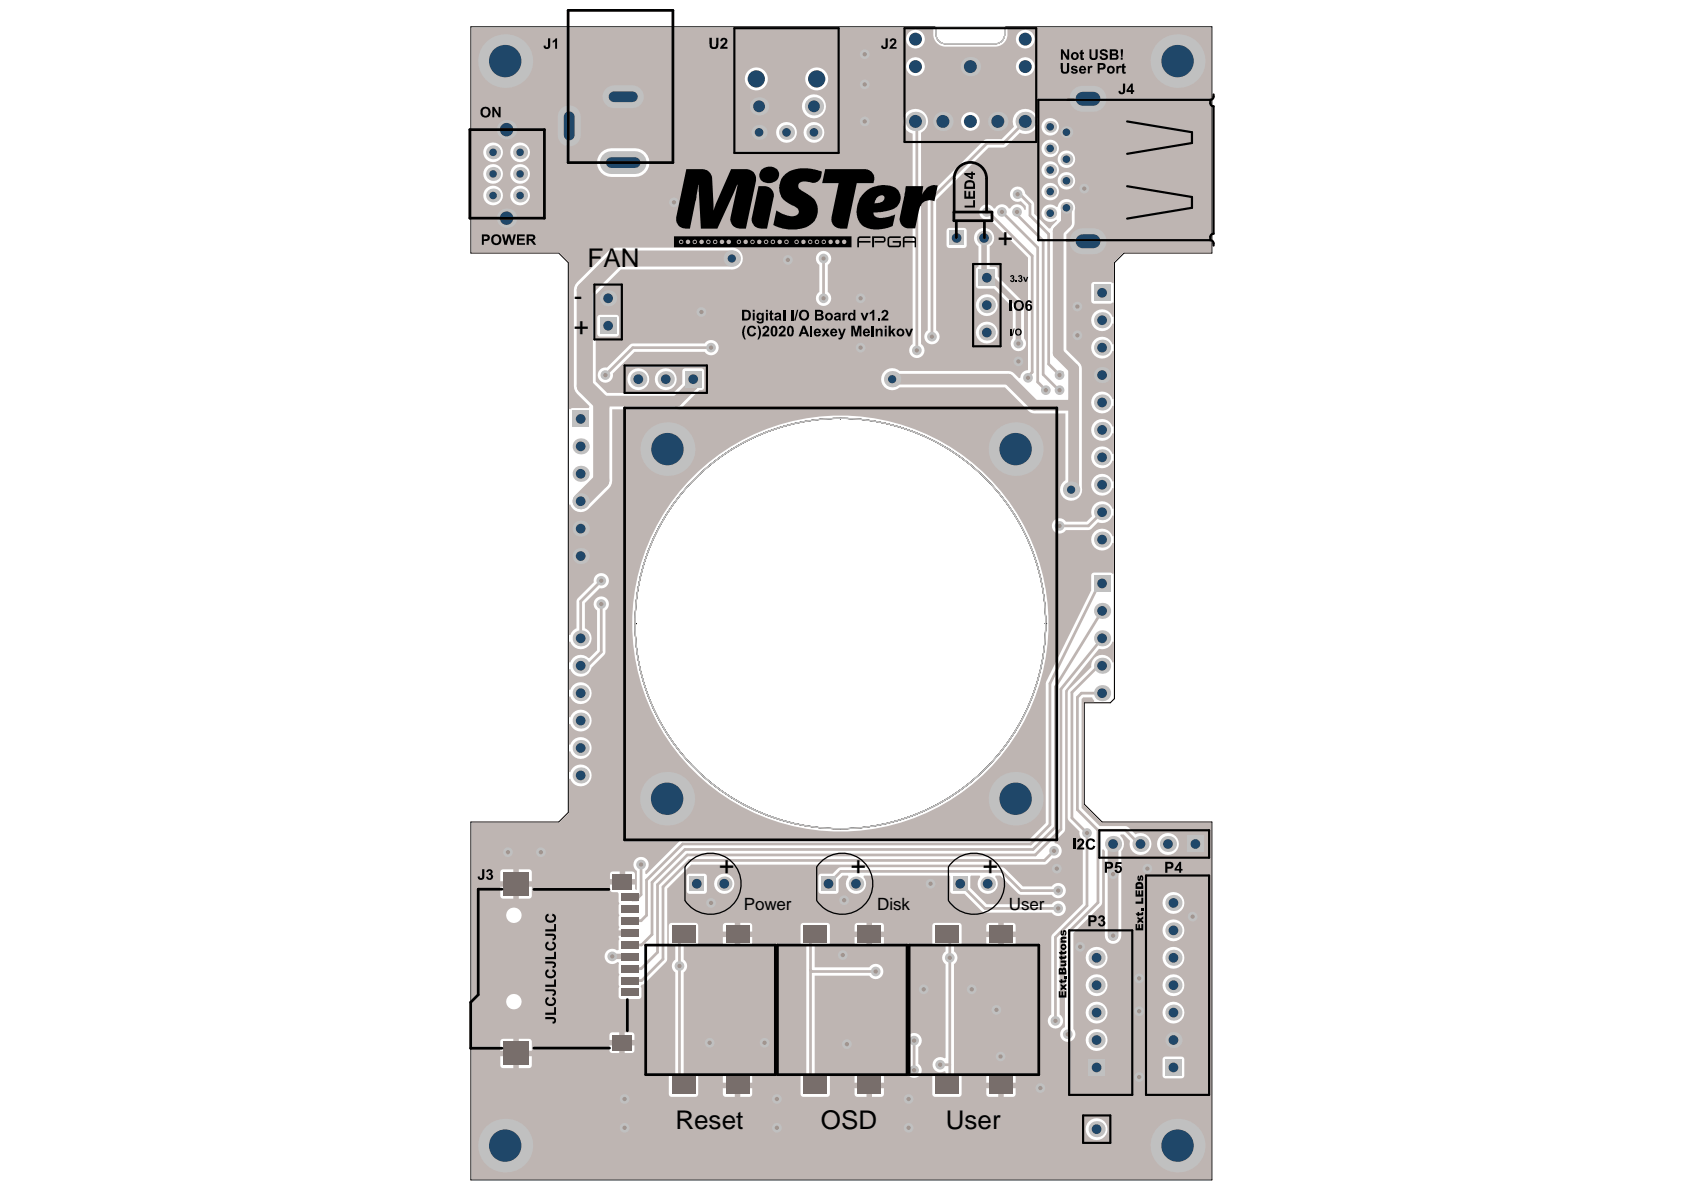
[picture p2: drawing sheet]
<svg xmlns="http://www.w3.org/2000/svg" width="297mm" height="210mm" viewBox="0 0 297 210" stroke-linecap="round" stroke-linejoin="round" font-family="sans-serif">
<defs><g id="words">
<g font-size="4.5">
<text x="103.6" y="47.1">FAN</text>
<text x="176" y="43.4">+</text>
<text x="101.2" y="53.8">-</text>
<text x="101.2" y="59.1">+</text>
<text x="126.9" y="154.2">+</text>
<text x="150.1" y="154.2">+</text>
<text x="173.3" y="154.2">+</text>
<text x="119.1" y="199.2">Reset</text>
<text x="144.8" y="199.2">OSD</text>
<text x="166.8" y="199.2">User</text>
</g>
<g font-size="3">
<text x="131.2" y="160.5">Power</text>
<text x="154.7" y="160.5">Disk</text>
<text x="177.9" y="160.5">User</text>
</g>
</g></defs>
<g fill="none" stroke="#c0c0c0" stroke-width=".18">
<path d="M165.1 4.7h12.1a3.6 3.6 0 0 1-.2 2.1l-.7 .7-.6 .2h-8.9a1.67 1.67 0 0 1-1.7-1.7z"/>
<circle cx="148.2" cy="110" r="36.2"/>
</g>
<g fill="none" stroke="#000" stroke-width=".19">
<path d="M98.6 44.6h-15.5v-39.9h82a2.75 2.75 0 0 0 .4 2.4l.5 .4 .6 .2h9.1l.6-.2 .5-.4a2.75 2.75 0 0 0 .4-2.4h36.6v39.9h-15.5l-1.7 1.7v76.9l-.8 .8h-4.5v17.9l3.1 3.1h19.4v63.1h-130.7v-63.1h15.5l1.6-1.7v-97l-1.6-1.6M148.2 73.9h.1M112 110h.1M112.1 110h.1M112.1 110.1h.1M112.1 110v.1M184.3 110h.1M184.4 110h.1M184.4 110a36.2 36.2 0 0 1-36.1 36.2 36.2 36.2 0 0 1-36.3-36.1M184.4 110a36.2 36.2 0 0 0-36.2-36.2 36.2 36.2 0 0 0-36.2 36.2"/>
<circle cx="148.2" cy="110" r="36.2"/>
</g>
<g fill="#a6968d">
<circle cx="179.6" cy="60.6" r=".38"/>
<circle cx="179.6" cy="63.7" r=".38"/>
<circle cx="113.1" cy="152.5" r=".38"/>
<circle cx="106.1" cy="102.4" r=".38"/>
<circle cx="106.8" cy="66.2" r=".38"/>
<circle cx="106.1" cy="106.5" r=".38"/>
<circle cx="139" cy="45.8" r=".38"/>
<circle cx="154.5" cy="171.4" r=".38"/>
<circle cx="164.4" cy="59.4" r=".38"/>
<circle cx="161.7" cy="61.8" r=".38"/>
<circle cx="145.3" cy="45.6" r=".38"/>
<circle cx="151.8" cy="61.3" r=".38"/>
<circle cx="123.7" cy="55" r=".38"/>
<circle cx="108" cy="168.7" r=".38"/>
<circle cx="152.5" cy="21.4" r=".38"/>
<circle cx="176.5" cy="186.4" r=".38"/>
<circle cx="186.2" cy="180.1" r=".38"/>
<circle cx="188.3" cy="182.4" r=".38"/>
<circle cx="200.9" cy="190" r=".38"/>
<circle cx="162.9" cy="174.5" r=".38"/>
<circle cx="171.4" cy="174.5" r=".38"/>
<circle cx="137" cy="198.9" r=".38"/>
<circle cx="160.3" cy="198.9" r=".38"/>
<circle cx="160.3" cy="193.9" r=".38"/>
<circle cx="200.9" cy="172.6" r=".38"/>
<circle cx="210.4" cy="161.7" r=".38"/>
<circle cx="152.5" cy="9.6" r=".38"/>
<circle cx="152.5" cy="14.9" r=".38"/>
<circle cx="89.6" cy="150.3" r=".38"/>
<circle cx="95.4" cy="150.3" r=".38"/>
<circle cx="164.1" cy="155.9" r=".38"/>
<circle cx="125.4" cy="159.3" r=".38"/>
<circle cx="183.5" cy="191.9" r=".38"/>
<circle cx="200.9" cy="178.4" r=".38"/>
<circle cx="190.5" cy="167" r=".38"/>
<circle cx="137" cy="193.9" r=".38"/>
<circle cx="134.9" cy="183.9" r=".38"/>
<circle cx="125.2" cy="183.9" r=".38"/>
<circle cx="110.2" cy="198.9" r=".38"/>
<circle cx="149.4" cy="184.2" r=".38"/>
<circle cx="191.3" cy="33.3" r=".38"/>
<circle cx="190" cy="59.1" r=".38"/>
<circle cx="186.9" cy="92.8" r=".38"/>
<circle cx="148.9" cy="158.8" r=".38"/>
<circle cx="110.2" cy="193.9" r=".38"/>
<circle cx="176.7" cy="37.4" r=".38"/>
<circle cx="179.4" cy="37.4" r=".38"/>
<circle cx="179.5" cy="34.3" r=".38"/>
<circle cx="174.1" cy="37.4" r=".38"/>
<circle cx="186.9" cy="68.8" r=".38"/>
<circle cx="186.9" cy="66.2" r=".38"/>
<circle cx="190" cy="54.1" r=".38"/>
<circle cx="184.5" cy="68.8" r=".38"/>
<circle cx="181.3" cy="66.6" r=".38"/>
<circle cx="118.9" cy="35.7" r=".38"/>
<circle cx="125.4" cy="61.3" r=".38"/>
<circle cx="145.3" cy="52.6" r=".38"/>
<circle cx="151.8" cy="52.6" r=".38"/>
<circle cx="119.9" cy="170.4" r=".38"/>
<circle cx="167.5" cy="168.9" r=".38"/>
<circle cx="165.8" cy="187.8" r=".38"/>
<circle cx="186.4" cy="153.2" r=".38"/>
<circle cx="185.9" cy="150.1" r=".38"/>
<circle cx="161.2" cy="188.8" r=".38"/>
<circle cx="161.2" cy="183.6" r=".38"/>
<circle cx="175.8" cy="178.1" r=".38"/>
<circle cx="148.7" cy="168.5" r=".38"/>
<circle cx="196.3" cy="165" r=".38"/>
<circle cx="186.7" cy="157.1" r=".38"/>
<circle cx="186.7" cy="160.2" r=".38"/>
<circle cx="191.7" cy="146.9" r=".38"/>
<circle cx="196.3" cy="154.2" r=".38"/>
<circle cx="202.4" cy="153.2" r=".38"/>
</g>
<path d="M83.2 4.8h81.4v1.4a2.18 2.18 0 0 0 2.2 2h8.9a2.18 2.18 0 0 0 2-2v-1.4h36v39.7h-15.4l-1.8 1.8v3.6l-.3 .1-.4-.3h-2.8l-.4 .2-.1 .3v2.9a.49 .49 0 0 0 .5 .5h2.8l.4-.3 .3 .1v2.5h-.3l-.1-.4a1.93 1.93 0 0 0-3-.4 1.93 1.93 0 0 0 .3 3 1.93 1.93 0 0 0 2.8-1h.3v3.6h-.3l-.1-.3a1.93 1.93 0 0 0-3-.5 1.93 1.93 0 0 0 .3 3 1.93 1.93 0 0 0 2.8-1h.3v8.5h-.3l-.1-.4a1.93 1.93 0 0 0-3-.4 1.93 1.93 0 0 0 .3 3 1.93 1.93 0 0 0 2.8-1h.3v3.6l-.3 .1-.1-.4a1.93 1.93 0 0 0-3-.5 1.93 1.93 0 0 0 .3 3.1 1.93 1.93 0 0 0 2.8-1.1l.3 .1v3.5l-.3 .1-.1-.4a1.93 1.93 0 0 0-3-.4 1.93 1.93 0 0 0 .3 3 1.93 1.93 0 0 0 2.8-1.1l.3 .1v3.6h-.3l-.1-.4a1.93 1.93 0 0 0-3-.4 1.93 1.93 0 0 0 .3 3 1.93 1.93 0 0 0 2.8-1h.3v3.6l-.3 .1-.1-.4a1.92 1.92 0 0 0-2.5-.8 1.92 1.92 0 0 0-1 2.5l-.9 .9h-3.7a1.35 1.35 0 0 0-2-.3 1.35 1.35 0 0 0 0 2.1 1.35 1.35 0 0 0 2-.3l4.3-.1 1.4-1.3a1.89 1.89 0 0 0 2.5-1.2l.3 .1v3.6h-.3l-.1-.4a1.93 1.93 0 0 0-3-.4 1.93 1.93 0 0 0 .3 3 1.93 1.93 0 0 0 2.8-1h.3v5.4h-.3l-.4-.2h-2.8l-.5 .3v2.8l-8 16.2v24.9l-3 2.9h-61.1l-.5 .2-5.9 5.9-.2-.1v-.5l.2-.1a1.35 1.35 0 0 0 0-2 1.35 1.35 0 0 0-2 .2 1.35 1.35 0 0 0 .3 1.9v3.3l-.3-.1v-.8h-4.4v.9a.49 .49 0 0 0 .5 .5h.8l.2 .2v1.4l.2 .4-.2 .3v1.4l.2 .4-.2 .3v1.4l.2 .4-.2 .5h2v1h-2l.2 .5-.2 .4v1.5l-.3 .1-.1-.1a1.35 1.35 0 0 0-1.8 .4 1.35 1.35 0 0 0 .2 1.8 1.35 1.35 0 0 0 1.8 0h.2l.1 .3-.1 1.5 .2 .5-.2 .3v1.3l.2 .4-.2 .4 .1 1.5 .4 .3h3.1a.49 .49 0 0 0 .4-.5v-1.3l-.1-.4 .1-.3 .6-.2 3.9-4 .1-12.8 4.2-4.2h62.3l.6-.2 .9-.9a1.34 1.34 0 0 0 1.6-1.1 1.34 1.34 0 0 0-1.2-1.6l-.1-.2 1.7-1.7 .2-.5v-24.5l6-7.4a1.9 1.9 0 0 0 2.3-1.2h.3v3.6l-.3 .1-.1-.4a1.92 1.92 0 0 0-2.3-.9 1.92 1.92 0 0 0-1.3 2.1l-4 3.9-.2 .5v22.2l.2 .5 1.9 1.9v.2a1.32 1.32 0 0 0 .6 1.2v11.3l-5.4 5.4-.2 .5v13.6l-.2 .2a1.35 1.35 0 0 0 .1 2 1.35 1.35 0 0 0 1.9-.2 1.35 1.35 0 0 0-.3-2v-13.3l.7-.7 .2 .1v16.2a1.35 1.35 0 0 0-.6 1.9 1.35 1.35 0 0 0 1.9 .4 1.35 1.35 0 0 0 .2-2v-16.9l5.1-5.1v-9.6l.3-.1 .2 .3v14.9a1.45 1.45 0 0 0 1.4 1.5 1.45 1.45 0 0 0 1.5-1.5v-14.9a1.88 1.88 0 0 0-.2-2.7l.1-.2h.5l1.1 1.2a1.93 1.93 0 0 0 1.8 2.4 1.93 1.93 0 0 0 1.9-2.4 1.93 1.93 0 0 0-2.7-1.2l-1.5-1.4-4.8-.1-3.2-3.2v-19.2l.3-.3h1.5l.4 .6v.3h-1.7l-.2 .1v17.9l.2 .2 3.1 3h19.3v62.9h-130.5v-62.9h15.4l1.8-1.8v-5.9h.2a1.93 1.93 0 0 0 3 .9 1.93 1.93 0 0 0 0-3.1 1.93 1.93 0 0 0-3 1h-.2v-3.6l.2-.1 .2 .4a1.93 1.93 0 0 0 3 .4 1.93 1.93 0 0 0-.4-3 1.93 1.93 0 0 0-2.8 1.1l-.2-.1v-3.6h.2l.2 .4a1.93 1.93 0 0 0 3 .4 1.93 1.93 0 0 0-.4-3 1.93 1.93 0 0 0-2.8 1h-.2v-3.6l.2-.1 .2 .4a1.93 1.93 0 0 0 3 .5 1.93 1.93 0 0 0-.4-3.1 1.93 1.93 0 0 0-2.8 1.1l-.2-.1v-3.5l.2-.1 .2 .4a1.92 1.92 0 0 0 1.9 .9 1.92 1.92 0 0 0 1.6-1.5l2.4-2.5 .1-7.6a1.35 1.35 0 0 0 .3-2 1.35 1.35 0 0 0-2.1 0 1.35 1.35 0 0 0 .3 2v7l-1.4 1.4-.5-.3a1.92 1.92 0 0 0-2.8 1.1l-.2-.1v-3.6h.2l.2 .4a1.92 1.92 0 0 0 3.1 .3 1.92 1.92 0 0 0-.7-3.1v-4.4l2.6-2.6a1.35 1.35 0 0 0 1.6-1.3 1.35 1.35 0 0 0-1.4-1.4 1.35 1.35 0 0 0-1.3 1.6l-3 3.1v5a1.8 1.8 0 0 0-1.1 1.2h-.2v-23h.2l.2 .4a1.93 1.93 0 0 0 3 .4l3.6-3.7 .5-.8 .1-13.1h11.7l.7-.4 3-3h.3a.49 .49 0 0 0 .5-.5v-2.8l-.1-.4-.4-.1h-2.9a.49 .49 0 0 0-.5 .5v2.2l-1.5 1.6h-11.7l-2-2v-15.3l4.4-4.5 19.6 .1a1.94 1.94 0 0 0 1.9-2.1 1.94 1.94 0 0 0-2.1-1.8h-20.2l-.9 .2-.4 .3-5.6 5.6-.5 .9-.1 17.4 .3 1 .3 .4 2.2 2.1-.1 .4h-2.9l-.4 .2-.2-.1-.1-25.8-1.7-1.8h-15.4zM179.2 6.9a1.65 1.65 0 0 0 3.3 0 1.65 1.65 0 0 0-3.3 0zM159.8 6.9a1.65 1.65 0 0 0 3.3 0 1.65 1.65 0 0 0-3.3 0zM142 13.9a2.05 2.05 0 0 0 4.1 0 2.05 2.05 0 0 0-4.1 0zM131.4 13.9a2.03 2.03 0 0 0 4 0 2.03 2.03 0 0 0-4 0zM179.2 11.7a1.65 1.65 0 0 0 3.3 0 1.65 1.65 0 0 0-3.3 0zM159.8 11.7a1.65 1.65 0 0 0 3.3 0 1.65 1.65 0 0 0-3.3 0zM141.4 18.8a2.15 2.15 0 0 0 4.3 0 2.15 2.15 0 0 0-4.3 0zM169.5 21.4a1.65 1.65 0 0 0 3.3 0 1.65 1.65 0 0 0-3.3 0zM163.9 34.4l-.3 .6v23.3a1.35 1.35 0 0 0-.2 2 1.35 1.35 0 0 0 2 0 1.35 1.35 0 0 0-.3-2v-23l9.3-9.3h2.9l2.6-2.6a2.21 2.21 0 0 0 3.1-1.7 2.21 2.21 0 0 0-2.5-2.5 2.21 2.21 0 0 0-1.6 3.2l-2.2 2.1h-2.6l-.6 .3zM183.7 22.4a1.55 1.55 0 0 0 3.1 0 1.55 1.55 0 0 0-3.1 0zM141.7 23.4a1.85 1.85 0 0 0 3.7 0 1.85 1.85 0 0 0-3.7 0zM136.9 23.4a1.85 1.85 0 0 0 3.7 0 1.85 1.85 0 0 0-3.7 0zM183.7 26.2a1.55 1.55 0 0 0 3.1 0 1.55 1.55 0 0 0-3.1 0zM90 26.9a1.75 1.75 0 0 0 3.5 0 1.75 1.75 0 0 0-3.5 0zM85.2 26.9a1.75 1.75 0 0 0 3.5 0 1.75 1.75 0 0 0-3.5 0zM186.6 28.1a1.54 1.54 0 0 0 3 0 1.54 1.54 0 0 0-3 0zM106 26.9a2.53 2.53 0 0 0-.5 2.8 2.53 2.53 0 0 0 2.3 1.5h4.2a2.53 2.53 0 0 0 2.6-2.5 2.53 2.53 0 0 0-2.6-2.6h-4.2l-.6 .1zM183.7 30a1.55 1.55 0 0 0 3.1 0 1.55 1.55 0 0 0-3.1 0zM90 30.7a1.75 1.75 0 0 0 3.5 0 1.75 1.75 0 0 0-3.5 0zM85.2 30.7a1.75 1.75 0 0 0 3.5 0 1.75 1.75 0 0 0-3.5 0zM186.6 31.9a1.54 1.54 0 0 0 3 0 1.54 1.54 0 0 0-3 0zM183.7 33.8a1.55 1.55 0 0 0 3.1 0 1.55 1.55 0 0 0-3.1 0zM90 34.5a1.75 1.75 0 0 0 3.5 0 1.75 1.75 0 0 0-3.5 0zM85.2 34.5a1.75 1.75 0 0 0 3.5 0 1.75 1.75 0 0 0-3.5 0zM173.1 36.4a1.35 1.35 0 0 0-.2 1.7 1.35 1.35 0 0 0 1.6 .6l6.8 6.7v19.9a1.51 1.51 0 0 0-1.4 1.4h-.2a2.4 2.4 0 0 0-1.8-1.3h-19.2a1.95 1.95 0 0 0-2.7 .1 1.95 1.95 0 0 0 0 2.7 1.95 1.95 0 0 0 2.7 .1h18.6l4.4 4.4 .8 .2h5.4v11.8a1.95 1.95 0 0 0 .2 3.5 1.95 1.95 0 0 0 2.7-2.2v-21l-.2-.7-.2-.3-2.3-2.3v-20.3l1-1.1 .4-.6 .1-2.5a1.53 1.53 0 0 0-1.1-2 1.53 1.53 0 0 0-1.9 1.2l-.3 .1a1.54 1.54 0 0 0-2.1 0 1.54 1.54 0 0 0-.1 2.2 1.54 1.54 0 0 0 2.2 0l.2 .2-.9 .8-.3 .5-.3 .1-2.6-2.6v-1.9l-1.6-1.6a1.35 1.35 0 0 0-1.6-1.3 1.35 1.35 0 0 0-1 1.8 1.35 1.35 0 0 0 1.9 .8l.8 .8v.7h-.2a1.35 1.35 0 0 0-1.2-1 1.35 1.35 0 0 0-1.3 .8h-.3a1.34 1.34 0 0 0-1.2-.8 1.34 1.34 0 0 0-1.2 .8h-.2a1.35 1.35 0 0 0-2.2-.4zM167.1 40.3l-.1 .4v2.6a.49 .49 0 0 0 .5 .5h2.5a.49 .49 0 0 0 .5-.5v-2.6a.49 .49 0 0 0-.5-.5h-2.5zM144.3 44.6a1.34 1.34 0 0 0 .2 2.1v4.8a1.35 1.35 0 0 0-.3 2 1.35 1.35 0 0 0 2.1 0 1.35 1.35 0 0 0-.3-2v-4.8a1.35 1.35 0 0 0 .3-2 1.35 1.35 0 0 0-2-.1zM172.1 53.8a1.95 1.95 0 0 0 3.9 0 1.95 1.95 0 0 0-3.9 0zM105.5 55.7l-.2 .3v2.9a.49 .49 0 0 0 .5 .5h2.9a.49 .49 0 0 0 .5-.5v-2.9a.49 .49 0 0 0-.5-.5h-2.9zM172.1 58.7a1.95 1.95 0 0 0 3.9 0 1.95 1.95 0 0 0-3.9 0zM172.3 40.7a1.77 1.77 0 0 0 .3 2.7v3.7a.48 .48 0 0 0-.5 .5v2.8a.49 .49 0 0 0 .5 .5h2.7l3.3 3.3v5.5a1.35 1.35 0 0 0 .1 1.9 1.35 1.35 0 0 0 1.9 0 1.35 1.35 0 0 0 0-1.9l-.1-6.3-4.5-4.6v-1.2a.49 .49 0 0 0-.5-.5h-.9v-3.7a1.78 1.78 0 0 0 .4-2.6 1.78 1.78 0 0 0-2.7-.1zM105.8 65.2a1.35 1.35 0 0 0 .6 2.3 1.35 1.35 0 0 0 1.7-1.6l3.8-3.8h12.4a1.35 1.35 0 0 0 2 .2 1.35 1.35 0 0 0 0-2 1.35 1.35 0 0 0-2 .3h-13l-4.2 4.2a1.32 1.32 0 0 0-1.3 .4zM159.9 19.9a2.21 2.21 0 0 0 1.1 3.7v37.1a1.35 1.35 0 0 0-.3 2 1.35 1.35 0 0 0 2 0 1.35 1.35 0 0 0-.2-2v-37.3a2.21 2.21 0 0 0 .8-3.3 2.21 2.21 0 0 0-3.4-.2zM115.5 66.9a1.95 1.95 0 0 0 3.9 0 1.95 1.95 0 0 0-3.9 0zM110.7 66.9a1.93 1.93 0 0 0 3.8 0 1.93 1.93 0 0 0-3.8 0zM111.5 110a36.7 36.7 0 0 0 73.4 0 36.7 36.7 0 0 0-73.4 0zM204.1 148.9a1.93 1.93 0 0 0 3.8 0 1.93 1.93 0 0 0-3.8 0zM110.3 153.7v1.4h1.7v-.9a.49 .49 0 0 0-.5-.5zM107.7 153.9l-.1 .3v.9h1.7v-1.4h-1.2zM91.5 153.3v2.1h2.3v-1.6a.49 .49 0 0 0-.5-.5zM88.4 153.5l-.2 .3v1.6h2.3v-2.1h-1.8zM121.3 154.2l-.2 .4v2.6a.49 .49 0 0 0 .5 .5h2.6a.49 .49 0 0 0 .5-.5v-2.6a.49 .49 0 0 0-.5-.5h-2.6zM126 155.9a1.78 1.78 0 0 0 3.5 0 1.78 1.78 0 0 0-3.5 0zM144.5 154.2l-.1 .4v2.6a.49 .49 0 0 0 .5 .5h2.5a.49 .49 0 0 0 .5-.5v-2l.7-.8h1l.1 .3a1.78 1.78 0 0 0 0 2.5 1.78 1.78 0 0 0 2.5 0 1.78 1.78 0 0 0 .1-2.5l.1-.3h15.1l.1 .2v2.6a.49 .49 0 0 0 .5 .5h2l3.1 3.1 .5 .2h11.8a1.35 1.35 0 0 0 2 .3 1.35 1.35 0 0 0 0-2.1 1.35 1.35 0 0 0-2 .3h-11.5l-2.8-2.9v-2l.1-.2h1.5l.1 .3a1.78 1.78 0 0 0 .1 2.5 1.78 1.78 0 0 0 2.5 0 1.78 1.78 0 0 0 0-2.5l.1-.3h.8l3.4 3.4h5.7a1.35 1.35 0 0 0 2 .3 1.35 1.35 0 0 0 0-2 1.35 1.35 0 0 0-2 .3h-5.1l-3.1-3.2-.6-.2h-28.4l-.5 .2-.9 .9h-2zM91.5 156.4v2.1h1.8a.49 .49 0 0 0 .5-.5v-1.6zM88.2 156.4v1.6a.49 .49 0 0 0 .5 .5h1.8v-2.1zM205.1 159.3a1.93 1.93 0 0 0 3.8 0 1.93 1.93 0 0 0-3.8 0zM89.3 161.4a1.36 1.36 0 0 0 2.7 0 1.36 1.36 0 0 0-2.7 0zM153.8 162.8v1.5h2.1v-1a.49 .49 0 0 0-.5-.5zM177 162.8v1.5h2.2v-1a.49 .49 0 0 0-.5-.5zM130.6 162.8v1.5h2.1v-1a.49 .49 0 0 0-.5-.5zM150.9 162.9l-.2 .4v1h2.1v-1.5h-1.6zM174.1 162.9l-.1 .4v1h2.1v-1.5h-1.6zM127.6 162.9l-.1 .4v1h2.1v-1.5h-1.6zM205.1 164.1a1.93 1.93 0 0 0 3.8 0 1.93 1.93 0 0 0-3.8 0zM177 165.3v1.5h1.7a.49 .49 0 0 0 .5-.5v-1zM174 165.3v1a.49 .49 0 0 0 .5 .5h1.6v-1.5zM153.8 165.3v1.5h1.6a.49 .49 0 0 0 .5-.5v-1zM150.7 165.3v1a.49 .49 0 0 0 .5 .5h1.6v-1.5zM130.6 165.3v1.5h1.6a.49 .49 0 0 0 .5-.5v-1zM127.5 165.3v1a.49 .49 0 0 0 .5 .5h1.6v-1.5zM205.1 168.9a1.93 1.93 0 0 0 3.8 0 1.93 1.93 0 0 0-3.8 0zM191.5 168.9a1.95 1.95 0 0 0 3.9 0 1.95 1.95 0 0 0-3.9 0zM141.4 162.9l-.2 .4v3a.49 .49 0 0 0 .5 .5h.5v22.6h-.5a.49 .49 0 0 0-.5 .5v3.1a.49 .49 0 0 0 .5 .5h4.2a.49 .49 0 0 0 .5-.5v-3.1a.49 .49 0 0 0-.5-.5h-2.2v-17.3h9.6a1.35 1.35 0 0 0 2.1 .3 1.35 1.35 0 0 0 0-2.1 1.35 1.35 0 0 0-2.1 .3h-9.6v-3.8h2.2a.49 .49 0 0 0 .5-.5v-3a.49 .49 0 0 0-.5-.5h-4.2zM205.1 173.8a1.93 1.93 0 0 0 3.8 0 1.93 1.93 0 0 0-3.8 0zM191.5 173.8a1.95 1.95 0 0 0 3.9 0 1.95 1.95 0 0 0-3.9 0zM89.3 176.7a1.36 1.36 0 0 0 2.7 0 1.36 1.36 0 0 0-2.7 0zM205.1 178.6a1.93 1.93 0 0 0 3.8 0 1.93 1.93 0 0 0-3.8 0zM191.5 178.6a1.95 1.95 0 0 0 3.9 0 1.95 1.95 0 0 0-3.9 0zM110.2 182.1v1.3h1.7v-.8a.49 .49 0 0 0-.5-.5zM107.6 182.2l-.1 .4v.8h1.7v-1.3h-1.2zM91.5 183.2v2.1h2.3v-1.6a.49 .49 0 0 0-.5-.5zM88.4 183.4l-.2 .3v1.6h2.3v-2.1h-1.8zM191.5 183.5a1.95 1.95 0 0 0 3.9 0 1.95 1.95 0 0 0-3.9 0zM110.2 184.4v1.3h1.2a.49 .49 0 0 0 .5-.4v-.9zM107.5 184.4v.9a.49 .49 0 0 0 .5 .4h1.2v-1.3zM164.6 162.9l-.2 .4v3a.49 .49 0 0 0 .5 .5h1.9v1a1.33 1.33 0 0 0 0 2.3v16.5l-.2 .1a1.35 1.35 0 0 0-2.1 1.1 1.35 1.35 0 0 0 2.1 1.1l.2 .1v.4h-1.9a.49 .49 0 0 0-.5 .5v3.1a.49 .49 0 0 0 .5 .5h4.2a.49 .49 0 0 0 .5-.5v-3.1a.49 .49 0 0 0-.5-.5h-.8v-19.3a1.33 1.33 0 0 0 0-2.3v-1h.8a.49 .49 0 0 0 .5-.5v-3a.49 .49 0 0 0-.5-.5h-4.2zM91.5 186.3v2.1h1.8a.49 .49 0 0 0 .5-.5v-1.6zM88.2 186.3v1.6a.49 .49 0 0 0 .5 .5h1.8v-2.1zM160.3 182.6a1.34 1.34 0 0 0 .2 2.1v3a1.35 1.35 0 0 0-.3 2 1.35 1.35 0 0 0 2.1 0 1.35 1.35 0 0 0-.3-2v-3a1.35 1.35 0 0 0 .3-2 1.35 1.35 0 0 0-2-.1zM205.2 186.5l-.1 .4v2.8a.49 .49 0 0 0 .5 .5h2.8a.49 .49 0 0 0 .5-.5v-2.8a.49 .49 0 0 0-.5-.5h-2.8zM153.8 189.4v1.6h2.1v-1.1a.49 .49 0 0 0-.5-.5zM177 189.4v1.6h2.2v-1.1a.49 .49 0 0 0-.5-.5zM130.6 189.4v1.6h2.1v-1.1a.49 .49 0 0 0-.5-.5zM150.9 189.6l-.2 .3v1.1h2.1v-1.6h-1.6zM174.1 189.6l-.1 .3v1.1h2.1v-1.6h-1.6zM127.6 189.6l-.1 .3v1.1h2.1v-1.6h-1.6zM177 191.9v1.6h1.7a.49 .49 0 0 0 .5-.5v-1.1zM174 191.9v1.1a.49 .49 0 0 0 .5 .5h1.6v-1.6zM153.8 191.9v1.6h1.6a.49 .49 0 0 0 .5-.5v-1.1zM150.7 191.9v1.1a.49 .49 0 0 0 .5 .5h1.6v-1.6zM130.6 191.9v1.6h1.6a.49 .49 0 0 0 .5-.5v-1.1zM127.5 191.9v1.1a.49 .49 0 0 0 .5 .5h1.6v-1.6zM118.1 162.9l-.1 .4v3a.49 .49 0 0 0 .5 .5h.6v2.5a1.33 1.33 0 0 0 0 2.2v17.9h-.6a.49 .49 0 0 0-.5 .5v3.1a.49 .49 0 0 0 .5 .5h4.2a.49 .49 0 0 0 .5-.5v-3.1a.49 .49 0 0 0-.5-.5h-2.1v-17.9a1.33 1.33 0 0 0 0-2.2v-2.5h2.1a.49 .49 0 0 0 .5-.5v-3a.49 .49 0 0 0-.5-.5h-4.2zM191.5 199.2a1.95 1.95 0 0 0 3.9 0 1.95 1.95 0 0 0-3.9 0z" fill="#beb5b2"/>
<g fill="none" stroke="#c0c0c0" stroke-width=".18">
<path d="M165.1 4.7h12.1a3.6 3.6 0 0 1-.2 2.1l-.7 .7-.6 .2h-8.9a1.67 1.67 0 0 1-1.7-1.7z"/>
<circle cx="148.2" cy="110" r="36.2"/>
</g>
<g fill="none" stroke="#beb5b2" stroke-width=".48">
<path d="M161.5 21.4l.2 .3v40.1M174 37.1l8.1 8v20.6l-1 .9M176.7 37.4l6.3 6.3v23.7l1.2 1.2M179.1 37.4h.3v.5l4.6 4.6v23.6l2.8 2.7 .2-.2M179.5 34.3h.4l1.8 1.7v2l3.3 3.3v22.9l1.6 1.7h.5M180.8 21.4l-3.8 3.9h-2.9l-9.7 9.7v24.4M184.8 26.2h.4M184.8 30h.4M185.1 22.4h.1M145.3 45.6v6.5l.2 .3-.2 .2M102.4 78.7h.8M125.4 61.3h-13.8l-4.8 4.9"/>
<path d="M187.4 65.7h.1M193.9 71h.5M194.4 75.2v.6M194.4 80v.7M194.4 90.3l-2.4 2.5h-5.3M106.1 106.5v8.5l-2.5 2.4h-1.2M106.1 102.4l-3.7 3.7v6.5M193.7 103.4l-8.5 17.2v24.9l-3.4 3.4h-61.4l-6.4 6.3v6.2l-.9 1-2 .1M194.4 117.4h-.6l-4.7 4.7v22.2l2.6 2.6v12.9l-5.5 5.5v14.8M194.4 107.8l-8.2 13.4v24.7l-4 3.9h-61.4l-5.8 5.8v9.2l-1.8 1.9h-2.1M194.4 112.6l-7.3 9v24.7l-4.5 4.5h-61.4l-5.2 5.2v12l-2.9 2.9h-2M194.4 122.3h-3.6l-.8 .7v19.8l3.7 3.7"/>
<path d="M112.8 152.3h.3v5.5l-.5 .5h-1.5l.5 .4h.8M122.9 155.7v.2M146.1 155.9l2.2-2.2h28.4l3.4 3.4h6.6M169.4 156v-.1l4.3 4.3h13M186.2 150.1l-.2 .1h-.2l-1.6 1.6h-62.6l-4.7 4.6v12.8l-3.7 3.8h-2.1M193.7 146.5v12.7l-5.1 5.1v17.9l-.3 .2M193.7 146.5h4.8l2.7 2.6M119.9 164.1l.6 .7M120.6 164.8l-.7 .7 .2 .3-.2 .2v24.2l.2 .3-.2 .2 .4 .5h.5M143 164.8h.8l-.5-.5-.3 .4v25.9M143 171.1l.2 .3h11.3M167 164.8l.5 .5v26.2"/>
<path d="M161.2 183.8v5M165.8 187.8h1.7"/>
</g>
<path d="M188.1 36.7v2.6l-1.4 1.5v21.5l2.7 2.7v21.2M106.5 71v.7M122.3 66.9v1l-2.9 2.9h-12.9M157.4 66.9h20.5l4.6 4.6h6.2M102.4 83.6h.3M196.3 148.9v16.1" fill="none" stroke="#beb5b2" stroke-width="1.9"/>
<path d="M173.6 42v5.8M173.9 48.9l.2 .1h.7l4.8 4.8v6.8M189.4 70.8l-.7 .7M196.3 148.4v.5M108 168.7l3.1 .1M203.4 168h.2l.2 .2" fill="none" stroke="#beb5b2" stroke-width=".96"/>
<path d="M129.1 45.6h-20.4l-5.5 5.6v16.9l2.9 2.9v13.8l-3.7 3.6" fill="none" stroke="#beb5b2" stroke-width="2.8"/>
<circle cx="179.6" cy="60.6" r=".86" fill="#c0c0c0"/>
<circle cx="179.6" cy="60.6" r=".38" fill="#a6968d"/>
<circle cx="179.6" cy="63.7" r=".86" fill="#c0c0c0"/>
<circle cx="179.6" cy="63.7" r=".38" fill="#a6968d"/>
<circle cx="113.1" cy="152.5" r=".86" fill="#c0c0c0"/>
<circle cx="113.1" cy="152.5" r=".38" fill="#a6968d"/>
<circle cx="106.1" cy="102.4" r=".86" fill="#c0c0c0"/>
<circle cx="106.1" cy="102.4" r=".38" fill="#a6968d"/>
<circle cx="106.8" cy="66.2" r=".86" fill="#c0c0c0"/>
<circle cx="106.8" cy="66.2" r=".38" fill="#a6968d"/>
<circle cx="106.1" cy="106.5" r=".86" fill="#c0c0c0"/>
<circle cx="106.1" cy="106.5" r=".38" fill="#a6968d"/>
<circle cx="139" cy="45.8" r=".86" fill="#c0c0c0"/>
<circle cx="139" cy="45.8" r=".38" fill="#a6968d"/>
<circle cx="154.5" cy="171.4" r=".86" fill="#c0c0c0"/>
<circle cx="154.5" cy="171.4" r=".38" fill="#a6968d"/>
<circle cx="164.4" cy="59.4" r=".86" fill="#c0c0c0"/>
<circle cx="164.4" cy="59.4" r=".38" fill="#a6968d"/>
<circle cx="161.7" cy="61.8" r=".86" fill="#c0c0c0"/>
<circle cx="161.7" cy="61.8" r=".38" fill="#a6968d"/>
<circle cx="145.3" cy="45.6" r=".86" fill="#c0c0c0"/>
<circle cx="145.3" cy="45.6" r=".38" fill="#a6968d"/>
<circle cx="151.8" cy="61.3" r=".86" fill="#c0c0c0"/>
<circle cx="151.8" cy="61.3" r=".38" fill="#a6968d"/>
<circle cx="123.7" cy="55" r=".86" fill="#c0c0c0"/>
<circle cx="123.7" cy="55" r=".38" fill="#a6968d"/>
<circle cx="108" cy="168.7" r=".86" fill="#c0c0c0"/>
<circle cx="108" cy="168.7" r=".38" fill="#a6968d"/>
<circle cx="152.5" cy="21.4" r=".86" fill="#c0c0c0"/>
<circle cx="152.5" cy="21.4" r=".38" fill="#a6968d"/>
<circle cx="176.5" cy="186.4" r=".86" fill="#c0c0c0"/>
<circle cx="176.5" cy="186.4" r=".38" fill="#a6968d"/>
<circle cx="186.2" cy="180.1" r=".86" fill="#c0c0c0"/>
<circle cx="186.2" cy="180.1" r=".38" fill="#a6968d"/>
<circle cx="188.3" cy="182.4" r=".86" fill="#c0c0c0"/>
<circle cx="188.3" cy="182.4" r=".38" fill="#a6968d"/>
<circle cx="200.9" cy="190" r=".86" fill="#c0c0c0"/>
<circle cx="200.9" cy="190" r=".38" fill="#a6968d"/>
<circle cx="162.9" cy="174.5" r=".86" fill="#c0c0c0"/>
<circle cx="162.9" cy="174.5" r=".38" fill="#a6968d"/>
<circle cx="171.4" cy="174.5" r=".86" fill="#c0c0c0"/>
<circle cx="171.4" cy="174.5" r=".38" fill="#a6968d"/>
<circle cx="137" cy="198.9" r=".86" fill="#c0c0c0"/>
<circle cx="137" cy="198.9" r=".38" fill="#a6968d"/>
<circle cx="160.3" cy="198.9" r=".86" fill="#c0c0c0"/>
<circle cx="160.3" cy="198.9" r=".38" fill="#a6968d"/>
<circle cx="160.3" cy="193.9" r=".86" fill="#c0c0c0"/>
<circle cx="160.3" cy="193.9" r=".38" fill="#a6968d"/>
<circle cx="200.9" cy="172.6" r=".86" fill="#c0c0c0"/>
<circle cx="200.9" cy="172.6" r=".38" fill="#a6968d"/>
<circle cx="210.4" cy="161.7" r=".86" fill="#c0c0c0"/>
<circle cx="210.4" cy="161.7" r=".38" fill="#a6968d"/>
<circle cx="152.5" cy="9.6" r=".86" fill="#c0c0c0"/>
<circle cx="152.5" cy="9.6" r=".38" fill="#a6968d"/>
<circle cx="152.5" cy="14.9" r=".86" fill="#c0c0c0"/>
<circle cx="152.5" cy="14.9" r=".38" fill="#a6968d"/>
<circle cx="89.6" cy="150.3" r=".86" fill="#c0c0c0"/>
<circle cx="89.6" cy="150.3" r=".38" fill="#a6968d"/>
<circle cx="95.4" cy="150.3" r=".86" fill="#c0c0c0"/>
<circle cx="95.4" cy="150.3" r=".38" fill="#a6968d"/>
<circle cx="164.1" cy="155.9" r=".86" fill="#c0c0c0"/>
<circle cx="164.1" cy="155.9" r=".38" fill="#a6968d"/>
<circle cx="125.4" cy="159.3" r=".86" fill="#c0c0c0"/>
<circle cx="125.4" cy="159.3" r=".38" fill="#a6968d"/>
<circle cx="183.5" cy="191.9" r=".86" fill="#c0c0c0"/>
<circle cx="183.5" cy="191.9" r=".38" fill="#a6968d"/>
<circle cx="200.9" cy="178.4" r=".86" fill="#c0c0c0"/>
<circle cx="200.9" cy="178.4" r=".38" fill="#a6968d"/>
<circle cx="190.5" cy="167" r=".86" fill="#c0c0c0"/>
<circle cx="190.5" cy="167" r=".38" fill="#a6968d"/>
<circle cx="137" cy="193.9" r=".86" fill="#c0c0c0"/>
<circle cx="137" cy="193.9" r=".38" fill="#a6968d"/>
<circle cx="134.9" cy="183.9" r=".86" fill="#c0c0c0"/>
<circle cx="134.9" cy="183.9" r=".38" fill="#a6968d"/>
<circle cx="125.2" cy="183.9" r=".86" fill="#c0c0c0"/>
<circle cx="125.2" cy="183.9" r=".38" fill="#a6968d"/>
<circle cx="110.2" cy="198.9" r=".86" fill="#c0c0c0"/>
<circle cx="110.2" cy="198.9" r=".38" fill="#a6968d"/>
<circle cx="149.4" cy="184.2" r=".86" fill="#c0c0c0"/>
<circle cx="149.4" cy="184.2" r=".38" fill="#a6968d"/>
<circle cx="191.3" cy="33.3" r=".86" fill="#c0c0c0"/>
<circle cx="191.3" cy="33.3" r=".38" fill="#a6968d"/>
<circle cx="190" cy="59.1" r=".86" fill="#c0c0c0"/>
<circle cx="190" cy="59.1" r=".38" fill="#a6968d"/>
<circle cx="186.9" cy="92.8" r=".86" fill="#c0c0c0"/>
<circle cx="186.9" cy="92.8" r=".38" fill="#a6968d"/>
<circle cx="148.9" cy="158.8" r=".86" fill="#c0c0c0"/>
<circle cx="148.9" cy="158.8" r=".38" fill="#a6968d"/>
<circle cx="110.2" cy="193.9" r=".86" fill="#c0c0c0"/>
<circle cx="110.2" cy="193.9" r=".38" fill="#a6968d"/>
<circle cx="176.7" cy="37.4" r=".86" fill="#c0c0c0"/>
<circle cx="176.7" cy="37.4" r=".38" fill="#a6968d"/>
<circle cx="179.4" cy="37.4" r=".86" fill="#c0c0c0"/>
<circle cx="179.4" cy="37.4" r=".38" fill="#a6968d"/>
<circle cx="179.5" cy="34.3" r=".86" fill="#c0c0c0"/>
<circle cx="179.5" cy="34.3" r=".38" fill="#a6968d"/>
<circle cx="174.1" cy="37.4" r=".86" fill="#c0c0c0"/>
<circle cx="174.1" cy="37.4" r=".38" fill="#a6968d"/>
<circle cx="186.9" cy="68.8" r=".86" fill="#c0c0c0"/>
<circle cx="186.9" cy="68.8" r=".38" fill="#a6968d"/>
<circle cx="186.9" cy="66.2" r=".86" fill="#c0c0c0"/>
<circle cx="186.9" cy="66.2" r=".38" fill="#a6968d"/>
<circle cx="190" cy="54.1" r=".86" fill="#c0c0c0"/>
<circle cx="190" cy="54.1" r=".38" fill="#a6968d"/>
<circle cx="184.5" cy="68.8" r=".86" fill="#c0c0c0"/>
<circle cx="184.5" cy="68.8" r=".38" fill="#a6968d"/>
<circle cx="181.3" cy="66.6" r=".86" fill="#c0c0c0"/>
<circle cx="181.3" cy="66.6" r=".38" fill="#a6968d"/>
<circle cx="118.9" cy="35.7" r=".86" fill="#c0c0c0"/>
<circle cx="118.9" cy="35.7" r=".38" fill="#a6968d"/>
<circle cx="125.4" cy="61.3" r=".86" fill="#c0c0c0"/>
<circle cx="125.4" cy="61.3" r=".38" fill="#a6968d"/>
<circle cx="145.3" cy="52.6" r=".86" fill="#c0c0c0"/>
<circle cx="145.3" cy="52.6" r=".38" fill="#a6968d"/>
<circle cx="151.8" cy="52.6" r=".86" fill="#c0c0c0"/>
<circle cx="151.8" cy="52.6" r=".38" fill="#a6968d"/>
<circle cx="119.9" cy="170.4" r=".86" fill="#c0c0c0"/>
<circle cx="119.9" cy="170.4" r=".38" fill="#a6968d"/>
<circle cx="167.5" cy="168.9" r=".86" fill="#c0c0c0"/>
<circle cx="167.5" cy="168.9" r=".38" fill="#a6968d"/>
<circle cx="165.8" cy="187.8" r=".86" fill="#c0c0c0"/>
<circle cx="165.8" cy="187.8" r=".38" fill="#a6968d"/>
<circle cx="186.4" cy="153.2" r=".86" fill="#c0c0c0"/>
<circle cx="186.4" cy="153.2" r=".38" fill="#a6968d"/>
<circle cx="185.9" cy="150.1" r=".86" fill="#c0c0c0"/>
<circle cx="185.9" cy="150.1" r=".38" fill="#a6968d"/>
<circle cx="161.2" cy="188.8" r=".86" fill="#c0c0c0"/>
<circle cx="161.2" cy="188.8" r=".38" fill="#a6968d"/>
<circle cx="161.2" cy="183.6" r=".86" fill="#c0c0c0"/>
<circle cx="161.2" cy="183.6" r=".38" fill="#a6968d"/>
<circle cx="175.8" cy="178.1" r=".86" fill="#c0c0c0"/>
<circle cx="175.8" cy="178.1" r=".38" fill="#a6968d"/>
<circle cx="148.7" cy="168.5" r=".86" fill="#c0c0c0"/>
<circle cx="148.7" cy="168.5" r=".38" fill="#a6968d"/>
<circle cx="196.3" cy="165" r=".86" fill="#c0c0c0"/>
<circle cx="196.3" cy="165" r=".38" fill="#a6968d"/>
<circle cx="186.7" cy="157.1" r=".86" fill="#c0c0c0"/>
<circle cx="186.7" cy="157.1" r=".38" fill="#a6968d"/>
<circle cx="186.7" cy="160.2" r=".86" fill="#c0c0c0"/>
<circle cx="186.7" cy="160.2" r=".38" fill="#a6968d"/>
<circle cx="191.7" cy="146.9" r=".86" fill="#c0c0c0"/>
<circle cx="191.7" cy="146.9" r=".38" fill="#a6968d"/>
<circle cx="196.3" cy="154.2" r=".86" fill="#c0c0c0"/>
<circle cx="196.3" cy="154.2" r=".38" fill="#a6968d"/>
<circle cx="202.4" cy="153.2" r=".86" fill="#c0c0c0"/>
<circle cx="202.4" cy="153.2" r=".38" fill="#a6968d"/>
<circle cx="86.4" cy="204.8" r=".57" fill="#c0c0c0"/>
<circle cx="86.4" cy="204.8" r=".38" fill="#1f4769"/>
<circle cx="87" cy="34.5" r="1.23" fill="#c0c0c0"/>
<circle cx="87" cy="34.5" r=".67" fill="#1f4769"/>
<circle cx="87" cy="30.7" r="1.23" fill="#c0c0c0"/>
<circle cx="87" cy="30.7" r=".67" fill="#1f4769"/>
<circle cx="87" cy="26.9" r="1.23" fill="#c0c0c0"/>
<circle cx="87" cy="26.9" r=".67" fill="#1f4769"/>
<circle cx="86.4" cy="8.1" r=".57" fill="#c0c0c0"/>
<circle cx="86.4" cy="8.1" r=".38" fill="#1f4769"/>
<circle cx="91.8" cy="204.8" r=".57" fill="#c0c0c0"/>
<circle cx="91.8" cy="204.8" r=".38" fill="#1f4769"/>
<circle cx="91.8" cy="8.1" r=".57" fill="#c0c0c0"/>
<circle cx="91.8" cy="8.1" r=".38" fill="#1f4769"/>
<circle cx="115" cy="143.6" r=".57" fill="#c0c0c0"/>
<circle cx="115" cy="143.6" r=".38" fill="#1f4769"/>
<circle cx="115" cy="138.2" r=".57" fill="#c0c0c0"/>
<circle cx="115" cy="138.2" r=".38" fill="#1f4769"/>
<circle cx="115" cy="81.9" r=".57" fill="#c0c0c0"/>
<circle cx="115" cy="81.9" r=".38" fill="#1f4769"/>
<circle cx="115" cy="76.5" r=".57" fill="#c0c0c0"/>
<circle cx="115" cy="76.5" r=".38" fill="#1f4769"/>
<circle cx="133.9" cy="23.4" r="1.33" fill="#c0c0c0"/>
<circle cx="133.9" cy="23.4" r=".76" fill="#1f4769"/>
<path d="M167.5 40.7h2.5v2.6h-2.5z" fill-rule="evenodd" fill="#c0c0c0"/>
<circle cx="168.7" cy="42" r=".86" fill="#1f4769"/>
<circle cx="176.5" cy="143.6" r=".57" fill="#c0c0c0"/>
<circle cx="176.5" cy="143.6" r=".38" fill="#1f4769"/>
<circle cx="176.5" cy="138.2" r=".57" fill="#c0c0c0"/>
<circle cx="176.5" cy="138.2" r=".38" fill="#1f4769"/>
<circle cx="176.5" cy="81.9" r=".57" fill="#c0c0c0"/>
<circle cx="176.5" cy="81.9" r=".38" fill="#1f4769"/>
<circle cx="176.5" cy="76.5" r=".57" fill="#c0c0c0"/>
<circle cx="176.5" cy="76.5" r=".38" fill="#1f4769"/>
<circle cx="188.1" cy="23.3" r="1.04" fill="#c0c0c0"/>
<circle cx="188.1" cy="23.3" r=".67" fill="#1f4769"/>
<circle cx="203.9" cy="202.1" r=".57" fill="#c0c0c0"/>
<circle cx="203.9" cy="202.1" r=".38" fill="#1f4769"/>
<circle cx="203.9" cy="10.8" r=".57" fill="#c0c0c0"/>
<circle cx="203.9" cy="10.8" r=".38" fill="#1f4769"/>
<circle cx="207.7" cy="205.9" r=".57" fill="#c0c0c0"/>
<circle cx="207.7" cy="205.9" r=".38" fill="#1f4769"/>
<circle cx="207.7" cy="198.3" r=".57" fill="#c0c0c0"/>
<circle cx="207.7" cy="198.3" r=".38" fill="#1f4769"/>
<circle cx="207" cy="173.8" r="1.42" fill="#c0c0c0"/>
<circle cx="207" cy="173.8" r=".86" fill="#1f4769"/>
<circle cx="207.7" cy="14.6" r=".57" fill="#c0c0c0"/>
<circle cx="207.7" cy="14.6" r=".38" fill="#1f4769"/>
<circle cx="207.7" cy="7" r=".57" fill="#c0c0c0"/>
<circle cx="207.7" cy="7" r=".38" fill="#1f4769"/>
<circle cx="210.4" cy="204.8" r=".57" fill="#c0c0c0"/>
<circle cx="210.4" cy="204.8" r=".38" fill="#1f4769"/>
<circle cx="211.5" cy="202.1" r=".57" fill="#c0c0c0"/>
<circle cx="211.5" cy="202.1" r=".38" fill="#1f4769"/>
<circle cx="211.5" cy="10.8" r=".57" fill="#c0c0c0"/>
<circle cx="211.5" cy="10.8" r=".38" fill="#1f4769"/>
<circle cx="210.4" cy="8.1" r=".57" fill="#c0c0c0"/>
<circle cx="210.4" cy="8.1" r=".38" fill="#1f4769"/>
<circle cx="86.4" cy="199.4" r=".57" fill="#c0c0c0"/>
<circle cx="86.4" cy="199.4" r=".38" fill="#1f4769"/>
<circle cx="86.4" cy="13.5" r=".57" fill="#c0c0c0"/>
<circle cx="86.4" cy="13.5" r=".38" fill="#1f4769"/>
<circle cx="91.8" cy="199.4" r=".57" fill="#c0c0c0"/>
<circle cx="91.8" cy="199.4" r=".38" fill="#1f4769"/>
<circle cx="91.8" cy="13.5" r=".57" fill="#c0c0c0"/>
<circle cx="91.8" cy="13.5" r=".38" fill="#1f4769"/>
<circle cx="102.4" cy="136.8" r="1.42" fill="#c0c0c0"/>
<circle cx="102.4" cy="136.8" r=".86" fill="#1f4769"/>
<circle cx="102.4" cy="127.1" r="1.42" fill="#c0c0c0"/>
<circle cx="102.4" cy="127.1" r=".86" fill="#1f4769"/>
<circle cx="102.4" cy="122.3" r="1.42" fill="#c0c0c0"/>
<circle cx="102.4" cy="122.3" r=".86" fill="#1f4769"/>
<circle cx="102.4" cy="112.6" r="1.42" fill="#c0c0c0"/>
<circle cx="102.4" cy="112.6" r=".86" fill="#1f4769"/>
<circle cx="102.4" cy="88.4" r="1.42" fill="#c0c0c0"/>
<circle cx="102.4" cy="88.4" r=".86" fill="#1f4769"/>
<circle cx="102.4" cy="93.2" r="1.42" fill="#c0c0c0"/>
<circle cx="102.4" cy="93.2" r=".86" fill="#1f4769"/>
<circle cx="102.4" cy="98.1" r="1.42" fill="#c0c0c0"/>
<circle cx="102.4" cy="98.1" r=".86" fill="#1f4769"/>
<path d="M101 72.5h2.9v2.8h-2.9z" fill-rule="evenodd" fill="#c0c0c0"/>
<circle cx="102.4" cy="73.9" r=".86" fill="#1f4769"/>
<circle cx="102.4" cy="78.7" r="1.42" fill="#c0c0c0"/>
<circle cx="102.4" cy="78.7" r=".86" fill="#1f4769"/>
<circle cx="113.9" cy="140.9" r=".57" fill="#c0c0c0"/>
<circle cx="113.9" cy="140.9" r=".38" fill="#1f4769"/>
<circle cx="113.9" cy="79.2" r=".57" fill="#c0c0c0"/>
<circle cx="113.9" cy="79.2" r=".38" fill="#1f4769"/>
<circle cx="117.7" cy="137.1" r=".57" fill="#c0c0c0"/>
<circle cx="117.7" cy="137.1" r=".38" fill="#1f4769"/>
<circle cx="117.7" cy="144.7" r=".57" fill="#c0c0c0"/>
<circle cx="117.7" cy="144.7" r=".38" fill="#1f4769"/>
<circle cx="117.7" cy="75.4" r=".57" fill="#c0c0c0"/>
<circle cx="117.7" cy="75.4" r=".38" fill="#1f4769"/>
<circle cx="117.7" cy="83" r=".57" fill="#c0c0c0"/>
<circle cx="117.7" cy="83" r=".38" fill="#1f4769"/>
<circle cx="121.5" cy="140.9" r=".57" fill="#c0c0c0"/>
<circle cx="121.5" cy="140.9" r=".38" fill="#1f4769"/>
<circle cx="121.5" cy="79.2" r=".57" fill="#c0c0c0"/>
<circle cx="121.5" cy="79.2" r=".38" fill="#1f4769"/>
<circle cx="129.1" cy="45.6" r="1.45" fill="#c0c0c0"/>
<circle cx="129.1" cy="45.6" r=".73" fill="#1f4769"/>
<circle cx="133.4" cy="13.9" r=".95" fill="#c0c0c0"/>
<circle cx="133.4" cy="13.9" r="1.52" fill="#1f4769"/>
<circle cx="175.3" cy="140.9" r=".57" fill="#c0c0c0"/>
<circle cx="175.3" cy="140.9" r=".38" fill="#1f4769"/>
<circle cx="175.3" cy="79.2" r=".57" fill="#c0c0c0"/>
<circle cx="175.3" cy="79.2" r=".38" fill="#1f4769"/>
<circle cx="179.1" cy="137.1" r=".57" fill="#c0c0c0"/>
<circle cx="179.1" cy="137.1" r=".38" fill="#1f4769"/>
<circle cx="179.1" cy="144.7" r=".57" fill="#c0c0c0"/>
<circle cx="179.1" cy="144.7" r=".38" fill="#1f4769"/>
<circle cx="179.1" cy="75.4" r=".57" fill="#c0c0c0"/>
<circle cx="179.1" cy="75.4" r=".38" fill="#1f4769"/>
<circle cx="179.1" cy="83" r=".57" fill="#c0c0c0"/>
<circle cx="179.1" cy="83" r=".38" fill="#1f4769"/>
<circle cx="183" cy="140.9" r=".57" fill="#c0c0c0"/>
<circle cx="183" cy="140.9" r=".38" fill="#1f4769"/>
<circle cx="183" cy="79.2" r=".57" fill="#c0c0c0"/>
<circle cx="183" cy="79.2" r=".38" fill="#1f4769"/>
<circle cx="188.1" cy="36.7" r="1.04" fill="#c0c0c0"/>
<circle cx="188.1" cy="36.7" r=".67" fill="#1f4769"/>
<circle cx="188.1" cy="31.9" r="1.04" fill="#c0c0c0"/>
<circle cx="188.1" cy="31.9" r=".67" fill="#1f4769"/>
<circle cx="188.1" cy="28.1" r="1.04" fill="#c0c0c0"/>
<circle cx="188.1" cy="28.1" r=".67" fill="#1f4769"/>
<path d="M205.6 186.9h2.8v2.8h-2.8z" fill-rule="evenodd" fill="#c0c0c0"/>
<circle cx="207" cy="188.3" r=".86" fill="#1f4769"/>
<circle cx="207" cy="183.5" r="1.42" fill="#c0c0c0"/>
<circle cx="207" cy="183.5" r=".86" fill="#1f4769"/>
<circle cx="207" cy="168.9" r="1.42" fill="#c0c0c0"/>
<circle cx="207" cy="168.9" r=".86" fill="#1f4769"/>
<circle cx="207" cy="164.1" r="1.42" fill="#c0c0c0"/>
<circle cx="207" cy="164.1" r=".86" fill="#1f4769"/>
<circle cx="207" cy="159.3" r="1.42" fill="#c0c0c0"/>
<circle cx="207" cy="159.3" r=".86" fill="#1f4769"/>
<circle cx="210.4" cy="199.4" r=".57" fill="#c0c0c0"/>
<circle cx="210.4" cy="199.4" r=".38" fill="#1f4769"/>
<path d="M209.4 147.4h2.9v2.9h-2.9z" fill-rule="evenodd" fill="#c0c0c0"/>
<circle cx="210.9" cy="148.9" r=".86" fill="#1f4769"/>
<circle cx="210.4" cy="13.5" r=".57" fill="#c0c0c0"/>
<circle cx="210.4" cy="13.5" r=".38" fill="#1f4769"/>
<circle cx="102.4" cy="131.9" r="1.42" fill="#c0c0c0"/>
<circle cx="102.4" cy="131.9" r=".86" fill="#1f4769"/>
<circle cx="102.4" cy="117.4" r="1.42" fill="#c0c0c0"/>
<circle cx="102.4" cy="117.4" r=".86" fill="#1f4769"/>
<circle cx="102.4" cy="83.6" r="1.42" fill="#c0c0c0"/>
<circle cx="102.4" cy="83.6" r=".86" fill="#1f4769"/>
<circle cx="176" cy="21.4" r="1.71" fill="#c0c0c0"/>
<circle cx="176" cy="21.4" r="1.14" fill="#1f4769"/>
<circle cx="207" cy="178.6" r="1.42" fill="#c0c0c0"/>
<circle cx="207" cy="178.6" r=".86" fill="#1f4769"/>
<circle cx="89.1" cy="205.9" r=".57" fill="#c0c0c0"/>
<circle cx="89.1" cy="205.9" r=".38" fill="#1f4769"/>
<circle cx="85.3" cy="202.1" r=".57" fill="#c0c0c0"/>
<circle cx="85.3" cy="202.1" r=".38" fill="#1f4769"/>
<circle cx="92.9" cy="202.1" r=".57" fill="#c0c0c0"/>
<circle cx="92.9" cy="202.1" r=".38" fill="#1f4769"/>
<circle cx="89.1" cy="198.3" r=".57" fill="#c0c0c0"/>
<circle cx="89.1" cy="198.3" r=".38" fill="#1f4769"/>
<circle cx="89.4" cy="38.5" r="1.71" fill="#c0c0c0"/>
<circle cx="89.4" cy="38.5" r="1.19" fill="#1f4769"/>
<circle cx="91.7" cy="34.5" r="1.23" fill="#c0c0c0"/>
<circle cx="91.7" cy="34.5" r=".67" fill="#1f4769"/>
<circle cx="91.7" cy="30.7" r="1.23" fill="#c0c0c0"/>
<circle cx="91.7" cy="30.7" r=".67" fill="#1f4769"/>
<circle cx="91.7" cy="26.9" r="1.23" fill="#c0c0c0"/>
<circle cx="91.7" cy="26.9" r=".67" fill="#1f4769"/>
<circle cx="89.1" cy="14.6" r=".57" fill="#c0c0c0"/>
<circle cx="89.1" cy="14.6" r=".38" fill="#1f4769"/>
<circle cx="85.3" cy="10.8" r=".57" fill="#c0c0c0"/>
<circle cx="85.3" cy="10.8" r=".38" fill="#1f4769"/>
<circle cx="92.9" cy="10.8" r=".57" fill="#c0c0c0"/>
<circle cx="92.9" cy="10.8" r=".38" fill="#1f4769"/>
<circle cx="89.1" cy="7" r=".57" fill="#c0c0c0"/>
<circle cx="89.1" cy="7" r=".38" fill="#1f4769"/>
<circle cx="120.4" cy="143.6" r=".57" fill="#c0c0c0"/>
<circle cx="120.4" cy="143.6" r=".38" fill="#1f4769"/>
<circle cx="120.4" cy="138.2" r=".57" fill="#c0c0c0"/>
<circle cx="120.4" cy="138.2" r=".38" fill="#1f4769"/>
<circle cx="120.4" cy="81.9" r=".57" fill="#c0c0c0"/>
<circle cx="120.4" cy="81.9" r=".38" fill="#1f4769"/>
<circle cx="120.4" cy="76.5" r=".57" fill="#c0c0c0"/>
<circle cx="120.4" cy="76.5" r=".38" fill="#1f4769"/>
<circle cx="143.6" cy="23.4" r="1.33" fill="#c0c0c0"/>
<circle cx="143.6" cy="23.4" r=".76" fill="#1f4769"/>
<circle cx="138.7" cy="23.4" r="1.33" fill="#c0c0c0"/>
<circle cx="138.7" cy="23.4" r=".76" fill="#1f4769"/>
<circle cx="174.1" cy="53.8" r="1.42" fill="#c0c0c0"/>
<circle cx="174.1" cy="53.8" r=".86" fill="#1f4769"/>
<circle cx="173.6" cy="42" r="1.28" fill="#c0c0c0"/>
<circle cx="173.6" cy="42" r=".86" fill="#1f4769"/>
<circle cx="181.8" cy="143.6" r=".57" fill="#c0c0c0"/>
<circle cx="181.8" cy="143.6" r=".38" fill="#1f4769"/>
<circle cx="181.8" cy="138.2" r=".57" fill="#c0c0c0"/>
<circle cx="181.8" cy="138.2" r=".38" fill="#1f4769"/>
<circle cx="181.8" cy="81.9" r=".57" fill="#c0c0c0"/>
<circle cx="181.8" cy="81.9" r=".38" fill="#1f4769"/>
<circle cx="181.8" cy="76.5" r=".57" fill="#c0c0c0"/>
<circle cx="181.8" cy="76.5" r=".38" fill="#1f4769"/>
<circle cx="185.2" cy="22.4" r="1.04" fill="#c0c0c0"/>
<circle cx="185.2" cy="22.4" r=".67" fill="#1f4769"/>
<circle cx="180.8" cy="11.7" r=".95" fill="#c0c0c0"/>
<circle cx="180.8" cy="11.7" r="1.14" fill="#1f4769"/>
<circle cx="180.8" cy="6.9" r=".95" fill="#c0c0c0"/>
<circle cx="180.8" cy="6.9" r="1.14" fill="#1f4769"/>
<circle cx="205" cy="204.8" r=".57" fill="#c0c0c0"/>
<circle cx="205" cy="204.8" r=".38" fill="#1f4769"/>
<circle cx="193.4" cy="173.8" r="1.42" fill="#c0c0c0"/>
<circle cx="193.4" cy="173.8" r=".86" fill="#1f4769"/>
<circle cx="205" cy="8.1" r=".57" fill="#c0c0c0"/>
<circle cx="205" cy="8.1" r=".38" fill="#1f4769"/>
<circle cx="89.1" cy="202.1" r="4.7" fill="#c0c0c0"/>
<circle cx="89.1" cy="202.1" r="2.86" fill="#1f4769"/>
<path d="M105.8 56h2.9v2.9h-2.9z" fill-rule="evenodd" fill="#c0c0c0"/>
<circle cx="107.3" cy="57.5" r=".86" fill="#1f4769"/>
<path d="M108.3 17.1h3.2" fill="none" stroke="#c0c0c0" stroke-width="4"/>
<path d="M108.3 17.1h3.2" fill="none" stroke="#1f4769" stroke-width="1.9"/>
<circle cx="127.7" cy="155.9" r="1.28" fill="#c0c0c0"/>
<circle cx="127.7" cy="155.9" r=".86" fill="#1f4769"/>
<path d="M121.6 154.6h2.6v2.6h-2.6z" fill-rule="evenodd" fill="#c0c0c0"/>
<circle cx="122.9" cy="155.9" r=".86" fill="#1f4769"/>
<path d="M120.8 65.5h2.9v2.8h-2.9z" fill-rule="evenodd" fill="#c0c0c0"/>
<circle cx="122.3" cy="66.9" r=".86" fill="#1f4769"/>
<circle cx="117.4" cy="66.9" r="1.42" fill="#c0c0c0"/>
<circle cx="117.4" cy="66.9" r=".86" fill="#1f4769"/>
<circle cx="133.9" cy="18.8" r="1.61" fill="#c0c0c0"/>
<circle cx="133.9" cy="18.8" r="1.05" fill="#1f4769"/>
<circle cx="151" cy="155.9" r="1.28" fill="#c0c0c0"/>
<circle cx="151" cy="155.9" r=".86" fill="#1f4769"/>
<circle cx="157.4" cy="66.9" r="1.45" fill="#c0c0c0"/>
<circle cx="157.4" cy="66.9" r=".73" fill="#1f4769"/>
<path d="M168.1 154.6h2.6v2.6h-2.6z" fill-rule="evenodd" fill="#c0c0c0"/>
<circle cx="169.4" cy="155.9" r=".86" fill="#1f4769"/>
<circle cx="174.2" cy="155.9" r="1.28" fill="#c0c0c0"/>
<circle cx="174.2" cy="155.9" r=".86" fill="#1f4769"/>
<circle cx="174.1" cy="58.7" r="1.42" fill="#c0c0c0"/>
<circle cx="174.1" cy="58.7" r=".86" fill="#1f4769"/>
<path d="M172.6 47.6h2.9v2.8h-2.9z" fill-rule="evenodd" fill="#c0c0c0"/>
<circle cx="174.1" cy="49" r=".86" fill="#1f4769"/>
<circle cx="171.2" cy="21.4" r=".95" fill="#c0c0c0"/>
<circle cx="171.2" cy="21.4" r="1.14" fill="#1f4769"/>
<circle cx="171.2" cy="11.7" r="1.71" fill="#c0c0c0"/>
<circle cx="171.2" cy="11.7" r="1.14" fill="#1f4769"/>
<circle cx="185.2" cy="26.2" r="1.04" fill="#c0c0c0"/>
<circle cx="185.2" cy="26.2" r=".67" fill="#1f4769"/>
<circle cx="185.2" cy="30" r="1.04" fill="#c0c0c0"/>
<circle cx="185.2" cy="30" r=".67" fill="#1f4769"/>
<circle cx="185.2" cy="33.8" r="1.04" fill="#c0c0c0"/>
<circle cx="185.2" cy="33.8" r=".67" fill="#1f4769"/>
<circle cx="193.4" cy="199.2" r="1.42" fill="#c0c0c0"/>
<circle cx="193.4" cy="199.2" r=".86" fill="#1f4769"/>
<circle cx="205" cy="199.4" r=".57" fill="#c0c0c0"/>
<circle cx="205" cy="199.4" r=".38" fill="#1f4769"/>
<path d="M192 186.9h2.9v2.8h-2.9z" fill-rule="evenodd" fill="#c0c0c0"/>
<circle cx="193.4" cy="188.3" r=".86" fill="#1f4769"/>
<circle cx="193.4" cy="183.5" r="1.42" fill="#c0c0c0"/>
<circle cx="193.4" cy="183.5" r=".86" fill="#1f4769"/>
<circle cx="193.4" cy="168.9" r="1.42" fill="#c0c0c0"/>
<circle cx="193.4" cy="168.9" r=".86" fill="#1f4769"/>
<circle cx="196.3" cy="148.9" r="1.42" fill="#c0c0c0"/>
<circle cx="196.3" cy="148.9" r=".86" fill="#1f4769"/>
<circle cx="201.2" cy="148.9" r="1.42" fill="#c0c0c0"/>
<circle cx="201.2" cy="148.9" r=".86" fill="#1f4769"/>
<circle cx="194.4" cy="122.3" r="1.42" fill="#c0c0c0"/>
<circle cx="194.4" cy="122.3" r=".86" fill="#1f4769"/>
<circle cx="194.4" cy="112.6" r="1.42" fill="#c0c0c0"/>
<circle cx="194.4" cy="112.6" r=".86" fill="#1f4769"/>
<circle cx="194.4" cy="107.8" r="1.42" fill="#c0c0c0"/>
<circle cx="194.4" cy="107.8" r=".86" fill="#1f4769"/>
<path d="M193 101.5h2.8v2.8h-2.8z" fill-rule="evenodd" fill="#c0c0c0"/>
<circle cx="194.4" cy="102.9" r=".86" fill="#1f4769"/>
<circle cx="194.4" cy="95.2" r="1.42" fill="#c0c0c0"/>
<circle cx="194.4" cy="95.2" r=".86" fill="#1f4769"/>
<circle cx="194.4" cy="90.3" r="1.42" fill="#c0c0c0"/>
<circle cx="194.4" cy="90.3" r=".86" fill="#1f4769"/>
<circle cx="194.4" cy="80.7" r="1.42" fill="#c0c0c0"/>
<circle cx="194.4" cy="80.7" r=".86" fill="#1f4769"/>
<circle cx="194.4" cy="75.8" r="1.42" fill="#c0c0c0"/>
<circle cx="194.4" cy="75.8" r=".86" fill="#1f4769"/>
<circle cx="194.4" cy="61.3" r="1.42" fill="#c0c0c0"/>
<circle cx="194.4" cy="61.3" r=".86" fill="#1f4769"/>
<circle cx="194.4" cy="66.2" r="1.42" fill="#c0c0c0"/>
<circle cx="194.4" cy="66.2" r=".86" fill="#1f4769"/>
<circle cx="194.4" cy="56.5" r="1.42" fill="#c0c0c0"/>
<circle cx="194.4" cy="56.5" r=".86" fill="#1f4769"/>
<path d="M193 50.2h2.8v2.9h-2.8z" fill-rule="evenodd" fill="#c0c0c0"/>
<circle cx="194.4" cy="51.6" r=".86" fill="#1f4769"/>
<circle cx="205" cy="13.5" r=".57" fill="#c0c0c0"/>
<circle cx="205" cy="13.5" r=".38" fill="#1f4769"/>
<circle cx="89.4" cy="22.9" r="1.71" fill="#c0c0c0"/>
<circle cx="89.4" cy="22.9" r="1.19" fill="#1f4769"/>
<circle cx="89.1" cy="10.8" r="4.7" fill="#c0c0c0"/>
<circle cx="89.1" cy="10.8" r="2.86" fill="#1f4769"/>
<circle cx="107.3" cy="52.6" r="1.42" fill="#c0c0c0"/>
<circle cx="107.3" cy="52.6" r=".86" fill="#1f4769"/>
<circle cx="166.3" cy="21.4" r="1.71" fill="#c0c0c0"/>
<circle cx="166.3" cy="21.4" r="1.14" fill="#1f4769"/>
<circle cx="185.2" cy="37.6" r="1.04" fill="#c0c0c0"/>
<circle cx="185.2" cy="37.6" r=".67" fill="#1f4769"/>
<circle cx="188.9" cy="86.4" r="1.45" fill="#c0c0c0"/>
<circle cx="188.9" cy="86.4" r=".73" fill="#1f4769"/>
<circle cx="180.8" cy="21.4" r="1.71" fill="#c0c0c0"/>
<circle cx="180.8" cy="21.4" r="1.14" fill="#1f4769"/>
<circle cx="193.4" cy="178.6" r="1.42" fill="#c0c0c0"/>
<circle cx="193.4" cy="178.6" r=".86" fill="#1f4769"/>
<circle cx="194.4" cy="117.4" r="1.42" fill="#c0c0c0"/>
<circle cx="194.4" cy="117.4" r=".86" fill="#1f4769"/>
<circle cx="194.4" cy="85.5" r="1.42" fill="#c0c0c0"/>
<circle cx="194.4" cy="85.5" r=".86" fill="#1f4769"/>
<circle cx="194.4" cy="71" r="1.42" fill="#c0c0c0"/>
<circle cx="194.4" cy="71" r=".86" fill="#1f4769"/>
<circle cx="161.5" cy="11.7" r=".95" fill="#c0c0c0"/>
<circle cx="161.5" cy="11.7" r="1.14" fill="#1f4769"/>
<circle cx="161.5" cy="6.9" r=".95" fill="#c0c0c0"/>
<circle cx="161.5" cy="6.9" r="1.14" fill="#1f4769"/>
<path d="M144.9 154.6h2.5v2.6h-2.5z" fill-rule="evenodd" fill="#c0c0c0"/>
<circle cx="146.1" cy="155.9" r=".86" fill="#1f4769"/>
<circle cx="117.7" cy="140.9" r="4.7" fill="#c0c0c0"/>
<circle cx="117.7" cy="140.9" r="2.86" fill="#1f4769"/>
<circle cx="117.7" cy="79.2" r="4.7" fill="#c0c0c0"/>
<circle cx="117.7" cy="79.2" r="2.86" fill="#1f4769"/>
<circle cx="112.6" cy="66.9" r="1.42" fill="#c0c0c0"/>
<circle cx="112.6" cy="66.9" r=".86" fill="#1f4769"/>
<circle cx="143.6" cy="18.8" r="1.61" fill="#c0c0c0"/>
<circle cx="143.6" cy="18.8" r="1.05" fill="#1f4769"/>
<circle cx="144.1" cy="13.9" r=".95" fill="#c0c0c0"/>
<circle cx="144.1" cy="13.9" r="1.52" fill="#1f4769"/>
<circle cx="207.7" cy="202.1" r="4.7" fill="#c0c0c0"/>
<circle cx="207.7" cy="202.1" r="2.86" fill="#1f4769"/>
<circle cx="206" cy="148.9" r="1.42" fill="#c0c0c0"/>
<circle cx="206" cy="148.9" r=".86" fill="#1f4769"/>
<circle cx="179.1" cy="140.9" r="4.7" fill="#c0c0c0"/>
<circle cx="179.1" cy="140.9" r="2.86" fill="#1f4769"/>
<circle cx="179.1" cy="79.2" r="4.7" fill="#c0c0c0"/>
<circle cx="179.1" cy="79.2" r="2.86" fill="#1f4769"/>
<path d="M191 17.4h1.9M191 42.6h1.9" fill="none" stroke="#c0c0c0" stroke-width="4.6"/>
<path d="M191 17.4h1.9M191 42.6h1.9" fill="none" stroke="#1f4769" stroke-width="2.5"/>
<path d="M100.4 20.6v3.2" fill="none" stroke="#c0c0c0" stroke-width="4"/>
<path d="M100.4 20.6v3.2" fill="none" stroke="#1f4769" stroke-width="1.9"/>
<circle cx="161.5" cy="21.4" r="1.71" fill="#c0c0c0"/>
<circle cx="161.5" cy="21.4" r="1.14" fill="#1f4769"/>
<circle cx="207.7" cy="10.8" r="4.7" fill="#c0c0c0"/>
<circle cx="207.7" cy="10.8" r="2.86" fill="#1f4769"/>
<path d="M107.8 28.7h4.2" fill="none" stroke="#c0c0c0" stroke-width="4"/>
<path d="M107.8 28.7h4.2" fill="none" stroke="#1f4769" stroke-width="1.9"/>
<g fill="#beb5b2">
<path d="M109.6 172.3h3.1v1.3h-3.1z" fill-rule="evenodd"/>
<path d="M109.6 174.4h3.1v1.3h-3.1z" fill-rule="evenodd"/>
<path d="M109.6 170.2h3.1v1.3h-3.1z" fill-rule="evenodd"/>
<path d="M109.6 166h3.1v1.4h-3.1z" fill-rule="evenodd"/>
<path d="M109.6 161.8h3.1v1.4h-3.1z" fill-rule="evenodd"/>
<path d="M109.6 157.6h3.1v1.4h-3.1z" fill-rule="evenodd"/>
<path d="M88.7 183.7h4.6v4.2h-4.6z" fill-rule="evenodd"/>
<path d="M88.7 153.8h4.6v4.2h-4.6z" fill-rule="evenodd"/>
<path d="M108 182.6h3.4v2.7h-3.4z" fill-rule="evenodd"/>
<path d="M109.6 168.1h3.1v1.3h-3.1z" fill-rule="evenodd"/>
<path d="M109.6 163.9h3.1v1.4h-3.1z" fill-rule="evenodd"/>
<path d="M109.6 159.7h3.1v1.4h-3.1z" fill-rule="evenodd"/>
<path d="M108.1 154.2h3.4v2.7h-3.4z" fill-rule="evenodd"/>
<path d="M118.5 189.9h4.2v3.1h-4.2z" fill-rule="evenodd"/>
<path d="M118.5 163.3h4.2v3h-4.2z" fill-rule="evenodd"/>
<path d="M151.2 189.9h4.2v3.1h-4.2z" fill-rule="evenodd"/>
<path d="M151.2 163.3h4.2v3h-4.2z" fill-rule="evenodd"/>
<path d="M164.9 189.9h4.2v3.1h-4.2z" fill-rule="evenodd"/>
<path d="M164.9 163.3h4.2v3h-4.2z" fill-rule="evenodd"/>
<path d="M128 189.9h4.2v3.1h-4.2z" fill-rule="evenodd"/>
<path d="M141.7 189.9h4.2v3.1h-4.2z" fill-rule="evenodd"/>
<path d="M128 163.3h4.2v3h-4.2z" fill-rule="evenodd"/>
<path d="M141.7 163.3h4.2v3h-4.2z" fill-rule="evenodd"/>
<path d="M174.5 189.9h4.2v3.1h-4.2z" fill-rule="evenodd"/>
<path d="M174.5 163.3h4.2v3h-4.2z" fill-rule="evenodd"/>
</g>
<g fill="none" stroke="#c0c0c0" stroke-width=".18">
<path d="M165.1 4.7h12.1a3.6 3.6 0 0 1-.2 2.1l-.7 .7-.6 .2h-8.9a1.67 1.67 0 0 1-1.7-1.7z"/>
<circle cx="148.2" cy="110" r="36.2"/>
</g>
<g fill="#786e6b">
<path d="M109.6 172.3h3.1v1.3h-3.1z" fill-rule="evenodd"/>
<path d="M109.6 174.4h3.1v1.3h-3.1z" fill-rule="evenodd"/>
<path d="M109.6 170.2h3.1v1.3h-3.1z" fill-rule="evenodd"/>
<path d="M109.6 166h3.1v1.4h-3.1z" fill-rule="evenodd"/>
<path d="M109.6 161.8h3.1v1.4h-3.1z" fill-rule="evenodd"/>
<path d="M109.6 157.6h3.1v1.4h-3.1z" fill-rule="evenodd"/>
<path d="M88.7 183.7h4.6v4.2h-4.6z" fill-rule="evenodd"/>
<path d="M88.7 153.8h4.6v4.2h-4.6z" fill-rule="evenodd"/>
<path d="M108 182.6h3.4v2.7h-3.4z" fill-rule="evenodd"/>
<path d="M109.6 168.1h3.1v1.3h-3.1z" fill-rule="evenodd"/>
<path d="M109.6 163.9h3.1v1.4h-3.1z" fill-rule="evenodd"/>
<path d="M109.6 159.7h3.1v1.4h-3.1z" fill-rule="evenodd"/>
<path d="M108.1 154.2h3.4v2.7h-3.4z" fill-rule="evenodd"/>
<path d="M118.5 189.9h4.2v3.1h-4.2z" fill-rule="evenodd"/>
<path d="M118.5 163.3h4.2v3h-4.2z" fill-rule="evenodd"/>
<path d="M151.2 189.9h4.2v3.1h-4.2z" fill-rule="evenodd"/>
<path d="M151.2 163.3h4.2v3h-4.2z" fill-rule="evenodd"/>
<path d="M164.9 189.9h4.2v3.1h-4.2z" fill-rule="evenodd"/>
<path d="M164.9 163.3h4.2v3h-4.2z" fill-rule="evenodd"/>
<path d="M128 189.9h4.2v3.1h-4.2z" fill-rule="evenodd"/>
<path d="M141.7 189.9h4.2v3.1h-4.2z" fill-rule="evenodd"/>
<path d="M128 163.3h4.2v3h-4.2z" fill-rule="evenodd"/>
<path d="M141.7 163.3h4.2v3h-4.2z" fill-rule="evenodd"/>
<path d="M174.5 189.9h4.2v3.1h-4.2z" fill-rule="evenodd"/>
<path d="M174.5 163.3h4.2v3h-4.2z" fill-rule="evenodd"/>
</g>
<g fill="none" stroke="#c0c0c0" stroke-width=".18">
<path d="M165.1 4.7h12.1a3.6 3.6 0 0 1-.2 2.1l-.7 .7-.6 .2h-8.9a1.67 1.67 0 0 1-1.7-1.7z"/>
<circle cx="148.2" cy="110" r="36.2"/>
</g>
<g fill="none" stroke="#000" stroke-width=".48">
<path d="M100.2 1.8h18.5v26.9h-18.5zM82.9 22.9h13.1v15.6h-13.1zM168.3 37.4h6.7v1.5h-6.7zM168.3 37.2v-5.7a2.86 2.86 0 0 1 2.9-2.9 2.86 2.86 0 0 1 2.8 2.9v5.7M168.7 39.1v2.8M173.6 39.1v2.8M110.2 72h76.2v76.1h-76.2zM88.5 156.8h-4.1v18.7l-1.4 1.3v8.1h5.5M94.2 156.9h13.2M110.7 176.3v5.5M113.9 166.7h22.9v22.9h-22.9zM137.1 166.7h22.9v22.9h-22.9z"/>
<path d="M160.4 166.7h22.8v22.9h-22.8zM94.2 184.9h13.3"/>
</g>
<path d="M213.5 17.6l.1 .9 .5 .3v22.4l-.5 .3-.1 .9M213.5 17.6h-30.4v24.8h30.4M214.1 16.7a.69 .69 0 0 1-.6 .9M198.8 21.4l11.4 1.9v1.9l-11.4 1.9M198.8 32.8l11.4 2v1.9l-11.4 1.9M213.5 42.4a.69 .69 0 0 1 .6 .9" fill="none" stroke="#000" stroke-width=".39"/>
<path d="M129.5 5h18.4v22h-18.4zM159.5 5h23.3v20h-23.3zM104.8 50.2h4.9v9.7h-4.9zM171.6 46.6h4.9v14.5h-4.9zM110.2 64.5h14.5v4.8h-14.5zM193.9 146.5h19.4v4.8h-19.4zM202.1 154.4h11.2v38.7h-11.2zM188.6 164.1h11.1v29h-11.1zM191 196.8h4.8v4.8h-4.8z" fill="none" stroke="#000" stroke-width=".38"/>
<path d="M120.8 153v5.8M120.8 152.9a5.4 5.4 0 0 1 8.1-1.1 5.4 5.4 0 0 1 0 8.1 5.4 5.4 0 0 1-8.1-1M144.1 153v5.8M144.1 152.9a5.4 5.4 0 0 1 8-1.1 5.4 5.4 0 0 1 0 8.1 5.4 5.4 0 0 1-8-1M167.3 153v5.8M167.3 152.9a5.4 5.4 0 0 1 8-1.1 5.4 5.4 0 0 1 0 8.1 5.4 5.4 0 0 1-8-1" fill="none" stroke="#000" stroke-width=".23"/>
<g fill="#000">
<path d="M96.7 6.8h.4v1.2a.61 .61 0 0 1-.6 .6 .61 .61 0 0 1-.7-.5l.4-.1a.25 .25 0 0 0 .3 .4 .25 .25 0 0 0 .2-.4zM97.5 7.2l.5-.4h.3v1.8h-.4v-1.3l-.4 .2zM125.1 6.7h.5v1.1a.41 .41 0 0 0 .4 .5 .41 .41 0 0 0 .3-.6v-1h.4v1.5a.8 .8 0 0 1-.8 .4 .8 .8 0 0 1-.7-.5zM127.2 6.8l.3-.1a.61 .61 0 0 1 .7 .3 .61 .61 0 0 1-.2 .8l-.5 .5h.8v.3h-1.3l.1-.4 .4-.4a.46 .46 0 0 0 .2-.8h-.2l-.1 .3-.4-.1zM156.2 6.8h.4v1.2a.61 .61 0 0 1-.6 .6 .61 .61 0 0 1-.6-.5h.4a.24 .24 0 0 0 .3 .3 .24 .24 0 0 0 .1-.4zM157 7l.7-.2a.53 .53 0 0 1 .4 .6l-.2 .4-.5 .5h.7v.3h-1.2l.2-.5 .5-.5a.27 .27 0 0 0 .2-.2 .27 .27 0 0 0-.3-.3 .27 .27 0 0 0-.2 .2h-.4zM187.1 11.1h.4v1a.38 .38 0 0 0 .2 .6 .38 .38 0 0 0 .5-.4v-1.2h.4l-.1 1.7-.3 .2h-.7a.66 .66 0 0 1-.4-.9zM187.1 8.7h.4l.7 1.3v-1.3h.4v1.8h-.4l-.7-1.2v1.2h-.4zM189 11.8l.5-.2a.52 .52 0 0 1 .6 .3l-.4 .1a.29 .29 0 0 0-.2-.2 .29 .29 0 0 0-.3 .2l.5 .2a.44 .44 0 0 1 .4 .6 .44 .44 0 0 1-.6 .2h-.4l-.2-.3 .3-.2a.27 .27 0 0 0 .3 .3 .27 .27 0 0 0 .2-.3h-.2a.49 .49 0 0 1-.5-.7zM190.6 8.9l.4-.2v.5h.2v.3h-.2v.6a.14 .14 0 0 0 0 .2 .14 .14 0 0 0 .2-.1v.3a.42 .42 0 0 1-.5 0 .42 .42 0 0 1-.1-.4v-.6h-.2zM192.2 8.7h.3v1a.4 .4 0 0 0 .4 .6 .4 .4 0 0 0 .3-.6v-1h.4v1.6l-.4 .3-.6-.1a.63 .63 0 0 1-.4-.8zM191.9 11.6h.3v.2a.38 .38 0 0 1 .6-.2l-.2 .4a.34 .34 0 0 0-.4 .1 .34 .34 0 0 0 0 .4v.5h-.3z"/>
<path d="M194.1 8.9l.2-.2h.7l.3 .2 .1 .3h-.4a.37 .37 0 0 0-.3-.2 .37 .37 0 0 0-.4 .2l.8 .3a.6 .6 0 0 1 .3 .8 .6 .6 0 0 1-.8 .3l-.4-.1-.2-.4-.1-.1 .4-.1a.39 .39 0 0 0 .4 .4 .39 .39 0 0 0 .4-.3l-.9-.4-.2-.3zM196.9 11.6h.4v.2l.1-.2h.4l-.1 .4a.33 .33 0 0 0-.4 .1 .33 .33 0 0 0 0 .4v.5h-.4zM198.1 14.7h.4v1.3a.61 .61 0 0 1-.6 .6 .61 .61 0 0 1-.6-.6h.3a.25 .25 0 0 0 .3 .3 .25 .25 0 0 0 .2-.3zM197.9 11.4l.4-.2v.4h.3v.3h-.3v.6a.14 .14 0 0 0 .1 .2 .14 .14 0 0 0 .2 0v.3a.4 .4 0 0 1-.5 0 .4 .4 0 0 1-.2-.5v-.6h-.1zM86.8 18.9h.4l.8 1.2v-1.2h.3v1.8h-.3l-.8-1.2v1.2h-.4zM170.1 36.3h1.5v-1h.4v1.3h-1.9zM170.1 33.7h.3v1h.4v-.9h.4v.9h.4v-1h.4v1.4h-1.9zM88.5 41.3h.4l.3 1.3 .4-1.3h.4l.3 1.4 .3-1.4h.4l-.5 1.9h-.4l-.4-1.4-.3 1.4h-.4zM91.2 41.3h1.4v.4h-1.1v.4h1v.3h-1v.5h1.1v.3h-1.4zM131.2 57.6l.4-.1-.4 1.1 .2 .9 .2 .4h-.3l-.4-.8v-.6zM131.9 57.8l.3-.3h.7l.5 .4-.4 .2a.48 .48 0 0 0-.6-.3 .48 .48 0 0 0-.3 .7 .44 .44 0 0 0 .4 .5 .44 .44 0 0 0 .5-.3l.4 .2-.5 .4h-.5l-.4-.2-.2-.4zM133.6 57.5h.3l.3 .8v.7l-.4 .9h-.2l.3-.9v-.7z"/>
<path d="M134.6 57.7l.4-.2h.3a.67 .67 0 0 1 .4 .7 .67 .67 0 0 1-.5 .6l-.2 .2h.7v.3h-1.3l.2-.4 .5-.6a.26 .26 0 0 0 .3-.2 .26 .26 0 0 0-.3-.3 .26 .26 0 0 0-.2 .2h-.4zM135.8 54.9l.4-.2v.5h.2v.3h-.2v.7h.2v.3a.37 .37 0 0 1-.5 0 .37 .37 0 0 1-.1-.4v-.6h-.1zM138.1 54.6h.4v1.9h-.4zM137.5 57.6l.6-.1a.61 .61 0 0 1 .5 .5 .61 .61 0 0 1-.4 .6l-.3 .4h.7v.3h-1.3l.1-.3 .5-.5a.37 .37 0 0 0 .3-.4 .37 .37 0 0 0-.3-.4l-.2 .3h-.3zM139.6 54.6h.3v1.9h-.3zM140.6 54.6h.2l-.5 1.9h-.2zM142.9 57.5h.4v1.8h-.4zM144.9 58h.5l.2 .4 .2-.4h.5l-.5 .6 .5 .7h-.4l-.3-.4-.3 .4h-.4l.5-.7zM147.8 58h.4l.3 1 .3-1h.4l-.6 1.5a.55 .55 0 0 1-.7 .4v-.3h.3l.1-.3zM148.6 55.2h.3l.1 .1a.28 .28 0 0 1 .2-.2 .28 .28 0 0 1 .3 .1l-.1 .3a.38 .38 0 0 0-.4 .2 .38 .38 0 0 0 0 .4v.4h-.4zM150.2 57.5h.5l.3 1.3 .4-1.3h.5v1.8h-.3v-1.4l-.4 1.4h-.4l-.3-1.4v1.4h-.3zM151.8 55.2h.3l.4 .9 .3-.9h.4l-.5 1.3h-.4z"/>
<path d="M153.7 57.5h.4v1.8h-.4zM153.4 55.1l.4-.2 .1-.3h.3v1.9h-.3v-1.3l-.5 .3zM154.8 56.1h.4v.4h-.4zM154.5 58h.3v.1a.46 .46 0 0 1 .6-.1 .46 .46 0 0 1 .3 .5v.8h-.4v-.6a.3 .3 0 0 0-.2-.5 .3 .3 0 0 0-.3 .5v.6h-.3zM155.6 54.9l.6-.3a.67 .67 0 0 1 .5 .7 .67 .67 0 0 1-.5 .7l-.2 .2h.7v.3h-1.3l.2-.4 .6-.6a.26 .26 0 0 0 0-.5 .26 .26 0 0 0-.4 .2h-.3zM156.7 57.5h.4v1l.4-.5h.5l-.5 .5 .5 .8h-.4l-.3-.6-.2 .2v.4h-.4zM159.6 58h.4l.3 .9 .4-.9h.3l-.5 1.3h-.3zM178.1 58h.3v1.2h-.3zM178.1 53h.4v1.8h-.4zM178.2 48.6h.1a.31 .31 0 0 1 .5 0 .31 .31 0 0 1-.1 .5 .37 .37 0 0 1 0 .6 .37 .37 0 0 1-.5-.3h.2a.18 .18 0 0 0 .2 .1 .18 .18 0 0 0 .1-.2 .18 .18 0 0 0-.2-.1v-.2a.16 .16 0 0 0 .2 0 .16 .16 0 0 0-.1-.3 .16 .16 0 0 0-.2 .1h-.2zM178.8 57.9h.2l-.3 1.3h-.2zM179.1 49.5h.3v.2h-.3z"/>
<path d="M179.6 48.6h.1a.33 .33 0 0 1 .5 0 .33 .33 0 0 1 0 .5 .38 .38 0 0 1 0 .6 .38 .38 0 0 1-.6-.3h.2a.21 .21 0 0 0 .2 .2 .21 .21 0 0 0 .2-.3 .21 .21 0 0 0-.3-.1v-.2a.16 .16 0 0 0 .2-.1 .16 .16 0 0 0-.1-.2 .16 .16 0 0 0-.2 .2l-.2-.1zM180.5 48.8h.2l.2 .7 .2-.7h.3l-.4 .9h-.2zM85 153.3h.4v1.3a.61 .61 0 0 1-.5 .6 .61 .61 0 0 1-.7-.6h.4a.24 .24 0 0 0 .3 .3 .24 .24 0 0 0 .1-.4zM85.9 153.5a.5 .5 0 0 1 .8-.1 .5 .5 0 0 1-.1 .8 .58 .58 0 0 1 .2 .9 .58 .58 0 0 1-.9-.1l-.2-.3 .4-.1a.27 .27 0 0 0 .3 .3 .27 .27 0 0 0 .3-.4 .27 .27 0 0 0-.4-.2h-.1l.1-.3a.23 .23 0 0 0 .3-.1 .23 .23 0 0 0-.2-.3 .23 .23 0 0 0-.3 .3l-.3-.1zM189.3 147.9h.4v1.9h-.4zM190.1 148l.5-.1a.64 .64 0 0 1 .6 .5 .64 .64 0 0 1-.3 .7l-.4 .4h.8v.3h-1.4l.2-.4 .4-.4a.41 .41 0 0 0 .4-.4 .41 .41 0 0 0-.3-.4l-.2 .1-.1 .2h-.3zM191.8 148.1l.3-.2h.5a.59 .59 0 0 1 .6 .5l-.4 .1a.46 .46 0 0 0-.6-.3 .46 .46 0 0 0-.3 .6v.2a.47 .47 0 0 0 .4 .5 .47 .47 0 0 0 .5-.3l.4 .1v.1l-.4 .4-.6 .1-.4-.2-.3-.7v-.5zM196.8 152.1h1v.3h-.7v.3h.4l.3 .2 .1 .5-.1 .4-.4 .2-.5-.1-.3-.4 .4-.1a.33 .33 0 0 0 .5 .2 .33 .33 0 0 0-.1-.6l-.8 .1zM200.3 159h1v-.7h.4v1.1h-1.4zM200.3 157h.3v.8h.2v-.7h.3v.7h.2v-.8h.4v1.2h-1.4zM200.7 154.5l.2-.1-.1 .6h.2a.39 .39 0 0 1 .1-.5 .39 .39 0 0 1 .5 0l.1 .6-.3 .3v-.7l-.1 .1v.2a.35 .35 0 0 1-.4 .4 .35 .35 0 0 1-.3-.5zM96.2 179.4h1.2a.61 .61 0 0 1 .7 .6 .61 .61 0 0 1-.6 .6l-.1-.4a.25 .25 0 0 0 .4-.2 .25 .25 0 0 0-.4-.2h-1.2z"/>
<path d="M96.2 174.5l1.6 .1 .2 .1 .1 .5a.5 .5 0 0 1-.6 .5l-.1-.4a.26 .26 0 0 0 .4-.3 .26 .26 0 0 0-.4-.2h-1.2zM96.2 169.6h1.3a.61 .61 0 0 1 .6 .6 .61 .61 0 0 1-.6 .6l-.1-.4a.26 .26 0 0 0 .4-.2 .26 .26 0 0 0-.4-.2h-1.2zM96.2 164.7l1.7 .1 .2 .3-.1 .6-.5 .2-.1-.4a.25 .25 0 0 0 .4-.2 .25 .25 0 0 0-.4-.2h-1.2zM96.3 176.1l.4-.2 .1 .3a.47 .47 0 0 0-.3 .7 .47 .47 0 0 0 .7 .2 .44 .44 0 0 0 .6-.4 .44 .44 0 0 0-.5-.5l.2-.3 .5 .2v.9l-.4 .4-.7 .1-.4-.2-.3-.3-.1-.4zM96.3 171.2l.4-.2 .1 .4a.45 .45 0 0 0-.3 .6 .45 .45 0 0 0 .6 .2l.3-.1a.41 .41 0 0 0 .4-.4 .41 .41 0 0 0-.5-.4l.2-.3 .5 .3 .1 .2-.1 .7-.7 .4-.6-.1a.81 .81 0 0 1-.4-1.3zM96.3 166.3l.4-.3 .1 .4a.47 .47 0 0 0-.3 .6 .47 .47 0 0 0 .6 .3h.1a.44 .44 0 0 0 .5-.4 .44 .44 0 0 0-.4-.5l.2-.4 .3 .2 .2 .3 .1 .5-.5 .6-.6 .1-.4-.1-.4-.4-.1-.4zM96.4 161.3l.3-.1 .1 .3a.43 .43 0 0 0-.3 .6 .43 .43 0 0 0 .6 .3 .43 .43 0 0 0 .6-.3 .43 .43 0 0 0-.4-.6l.2-.3 .4 .2 .2 .3-.1 .6-.4 .4-.8 .1-.3-.2-.3-.4v-.6zM96.2 178.6h1.5v-1h.4v1.4h-1.9zM96.2 173.7h1.5v-.9h.4v1.3h-1.9zM96.2 168.8h1.5v-.9h.4v1.3h-1.9zM96.2 163.9h1.5v-.9h.4v1.3h-1.9zM186.7 174.8h.3v.8h.2v-.7h.3v.7h.3v-.8h.3v1.2h-1.4z"/>
<path d="M186.7 173h.4v-.3h.3v.3h.4v-.2h.3a.32 .32 0 0 1 0 .4 .32 .32 0 0 1-.4 .1l-.6 .1zM186.7 168.7h.4v-.1h.3v.1h.4v-.1l.3-.1a.38 .38 0 0 1 0 .4 .38 .38 0 0 1-.4 .2l-.6 .2zM186.7 167.9h.4v-.2h.3v.2h.4v-.2h.3a.39 .39 0 0 1-.4 .6l-.6 .1zM187.1 173.5l.5 .4 .5-.4v.4l-.3 .2 .3 .3v.3l-.5-.3-.5 .3v-.4l.3-.2-.3-.2zM187.1 165.4l.4-.2h.6v.4l-.7 .1 .1 .2h.6v.4h-1v-.4h.2l-.2-.2zM187.7 172.1h.4v.5h-.4zM187.1 164.2l.2-.1v.6h.1l.1-.3a.33 .33 0 0 1 .4-.3 .33 .33 0 0 1 .2 .4v.4l-.2 .2-.1-.4 .1-.1v-.2l-.2 .2a.33 .33 0 0 1-.4 .4 .33 .33 0 0 1-.2-.5zM187.1 169.4h1v.4h-.2a.36 .36 0 0 1 .2 .4 .36 .36 0 0 1-.4 .2h-.6v-.3l.7-.1v-.2h-.7zM193.8 161.6h.1a.52 .52 0 0 1 .8 0 .52 .52 0 0 1-.1 .8h.1a.6 .6 0 0 1 .1 .9 .6 .6 0 0 1-.9 0l-.2-.4 .4-.1a.31 .31 0 0 0 .3 .3 .31 .31 0 0 0 .3-.4 .31 .31 0 0 0-.4-.2h-.1v-.3a.23 .23 0 0 0 .3-.1 .23 .23 0 0 0-.2-.3 .23 .23 0 0 0-.2 .2h-.4zM200.3 163h.3v.7h.2v-.7h.3v.7h.2v-.7h.4v1.1h-1.4zM200.3 161.1h.3v-.2h.3v.2h.4l.1-.2h.2a.32 .32 0 0 1 0 .4 .32 .32 0 0 1-.3 .1l-.7 .2zM200.6 161.7l.5 .3 .6-.4v.5l-.4 .2 .4 .2v.4l-.6-.3-.5 .3v-.5l.3-.1-.3-.2z"/>
<path d="M201.3 160.3h.4v.4h-.4z"/>
<path d="M84.9 19.1l.7-.3 .6 .2 .3 .6-.1 .9-.5 .2h-.5l-.4-.2-.2-.4v-.7zM85.2 19.3l-.1 .7a.53 .53 0 0 0 .8 .4 .53 .53 0 0 0 .2-.8v-.1a.5 .5 0 0 0-.3-.4 .5 .5 0 0 0-.6 .2z"/>
<path d="M188.9 9.9a.71 .71 0 0 1 1.4 0 .71 .71 0 0 1-1.4 0zM189.3 9.6v.1a.33 .33 0 0 0 .1 .5 .33 .33 0 0 0 .5-.2v-.1a.33 .33 0 0 0-.2-.4 .33 .33 0 0 0-.4 .1z"/>
<path d="M190.5 11.8l.6-.2 .3 .1 .1 .3 .1 .4h-.9a.28 .28 0 0 0 .2 .3 .28 .28 0 0 0 .3-.1h.3a.67 .67 0 0 1-1 .3 .67 .67 0 0 1 0-1.1zM190.7 12v.2h.6a.3 .3 0 0 0-.2-.3 .3 .3 0 0 0-.4 .1z"/>
<path d="M193.6 11.1h.9a.61 .61 0 0 1 .5 .8 .61 .61 0 0 1-.8 .4h-.2v.7h-.4zM194 11.5v.5l.2-.1a.3 .3 0 0 0 .4-.2 .3 .3 0 0 0-.4-.2z"/>
<path d="M195.3 12.3a.69 .69 0 0 1 1.3 0 .69 .69 0 0 1-1.3 0zM195.7 12l-.1 .2a.36 .36 0 0 0 .3 .5 .36 .36 0 0 0 .4-.3 .36 .36 0 0 0-.3-.5z"/>
<path d="M195.8 8.7h1.1a.43 .43 0 0 1 .3 .4 .43 .43 0 0 1-.2 .5h.1a.54 .54 0 0 1 .1 .7 .54 .54 0 0 1-.7 .2h-.7zM196.1 9v.4h.3a.27 .27 0 0 0 .4 0 .27 .27 0 0 0 0-.4zM196.1 9.8v.4h.4a.29 .29 0 0 0 .4-.2 .29 .29 0 0 0-.5-.2z"/>
<path d="M197.7 8.7h.4l-.1 1.4h-.2zM197.7 10.2h.3v.3h-.3z"/>
<path d="M199.5 14.7h.3v1.2h.3v.3h-.3v.4h-.3v-.4h-.8v-.3zM199.5 15.3l-.5 .6h.5z"/>
<path d="M170.2 32.1l.6-.3h.5l.4 .2 .3 .4v.9h-1.9v-.8zM170.5 32.3l-.1 .6h1.2v-.2a.56 .56 0 0 0-.2-.5 .56 .56 0 0 0-.6 0z"/>
<path d="M170.1 30.5h1.2v-.2h.3v.2h.4v.4h-.4v.7h-.3l-1.2-.8zM170.6 30.9l.7 .3v-.3z"/>
<path d="M85 41.3l1 .1a.6 .6 0 0 1 .3 .8 .6 .6 0 0 1-.7 .3h-.3v.7h-.3zM85.3 41.7v.5h.3a.3 .3 0 0 0 .4-.3 .3 .3 0 0 0-.5-.2z"/>
<path d="M86.8 41.6l.7-.3 .5 .1 .4 .7-.1 .8-.5 .3h-.5l-.5-.2-.2-.4v-.6zM87.1 41.9l-.1 .5a.53 .53 0 0 0 .7 .5 .53 .53 0 0 0 .3-.7v-.2a.5 .5 0 0 0-.4-.4 .5 .5 0 0 0-.5 .3z"/>
<path d="M92.9 41.3h1.1a.53 .53 0 0 1 .4 .6 .53 .53 0 0 1-.4 .5l.6 .8h-.5l-.2-.4a.52 .52 0 0 0-.6-.4v.8h-.4zM93.3 41.7v.4h.3a.26 .26 0 0 0 .4-.1 .26 .26 0 0 0-.2-.3z"/>
<path d="M130.9 54.6l1.1 .1 .3 .3 .1 1-.3 .4-1.2 .1zM131.3 55v1.2h.3a.45 .45 0 0 0 .5-.6v-.2a.41 .41 0 0 0-.2-.4 .41 .41 0 0 0-.4 0z"/>
<path d="M121.1 29.8h2.9a1.76 1.76 0 0 1 1.6 1.6l.3 5.7 .4-1.2 2.7-6.1 2.9 .1a1.69 1.69 0 0 1 1.5 2l-1.8 8.4h-1.3a1.6 1.6 0 0 1-1.4-2l1.2-5.7-3.6 7.7h-2.9l-.4-7.7-1.5 7.7h-1a1.6 1.6 0 0 1-1.4-2zM133.8 32.8h1.2a1.69 1.69 0 0 1 1.5 2l-1.2 5.5h-1.3a1.55 1.55 0 0 1-1.4-2zM134.3 30a1.85 1.85 0 0 1 3.1 .6v.3a1.84 1.84 0 0 1-1.6 1.4 1.84 1.84 0 0 1-1.9-1.1v-.5zM138 31.2l.6-.5 .9-.6 1.6-.4h1.4l1.2 .2 1.3 .4-.2 .9-.2 .4a1.5 1.5 0 0 1-1.9 .5h-1.3a.83 .83 0 0 0-.6 .8 .83 .83 0 0 0 .6 .8l1.1 .5a3.2 3.2 0 0 1 .9 5.1l-1.2 .8-1.7 .4h-1.5l-1.6-.4-1-.4 .5-2.6 .8 .5a3.5 3.5 0 0 0 2.7 .4 .83 .83 0 0 0 .5-.8 .83 .83 0 0 0-.7-.7l-.7-.4a3.3 3.3 0 0 1-1.5-4.9zM145.6 29.8h7.1a1.69 1.69 0 0 1 1.5 2l-.1 .5h-3l-1.7 8h-1.4a1.62 1.62 0 0 1-1.3-2l1.2-6h-2.9zM152.5 33.9l1.5-.9 1.2-.3 .9-.1a2.67 2.67 0 0 1 2.5 1.3l.1 .1a2.26 2.26 0 0 1-2 3.1l-1.4 .3-1.2 .1a1.19 1.19 0 0 0 1.7 .9l.9-.1 1.2-.4-.4 1.9-1.4 .5-2 .2a3.2 3.2 0 0 1-2.8-4.4l.4-1.2zM154.7 34.9l-.4 .8v.2l.3-.1a1.13 1.13 0 0 0 1.4-1 .69 .69 0 0 0-1.2 0zM159.8 32.8h3l-.2 1.5 .3-.5a2.19 2.19 0 0 1 2.5-1.1l-.6 2.8-.7-.2a1.8 1.8 0 0 0-2 1.7l-.7 3.3h-1.1a1.56 1.56 0 0 1-1.6-2zM151.3 41.9l.3-.2h1.9v.3h-1.8l-.2 .1v.4h2v.3h-2v.8h-.3zM153.8 41.7h2.2l.2 .3v.5l-.3 .3h-1.6v-.3h1.6v-.4l-.1-.1h-1.6v1.6h-.4zM156.6 41.9l.3-.2h2v.3h-1.9l-.2 .1v1.1l.1 .1h1.6l.1-.5h-1.1v-.3h1.4v.7l-.1 .3-.2 .1h-1.8l-.1-.1-.2-.3zM159.3 41.9l.3-.2 1.8 .1 .2 .2v1.6h-.3v-.8h-1.8v.8h-.2zM159.5 42.1v.4h1.8v-.3l-.1-.2h-1.6zM125.9 42.7a.25 .25 0 0 1 .5 0 .25 .25 0 0 1-.5 0zM142.7 42.7a.23 .23 0 0 1 .4 0 .23 .23 0 0 1-.4 0zM130.1 42.7a.25 .25 0 0 1 .5 0 .25 .25 0 0 1-.5 0zM124.7 42.7a.25 .25 0 0 1 .5 0 .25 .25 0 0 1-.5 0zM138.5 42.7a.25 .25 0 0 1 .5 0 .25 .25 0 0 1-.5 0zM140.3 42.7a.21 .21 0 0 1 .4 0 .21 .21 0 0 1-.4 0zM134.9 42.7a.25 .25 0 0 1 .5 0 .25 .25 0 0 1-.5 0zM136.1 42.7a.25 .25 0 0 1 .5 0 .25 .25 0 0 1-.5 0zM132.5 42.7a.25 .25 0 0 1 .5 0 .25 .25 0 0 1-.5 0zM118.9 41.7h31.3v1.9h-31.3zM119.7 42.7a.45 .45 0 0 0 .9 0 .45 .45 0 0 0-.9 0zM120.9 42.7a.45 .45 0 0 0 .9 0 .45 .45 0 0 0-.9 0zM122.2 42.7a.4 .4 0 0 0 .7 0 .4 .4 0 0 0-.7 0zM123.4 42.6a.4 .4 0 0 0 .8 0 .4 .4 0 0 0-.8 0zM124.5 42.7a.41 .41 0 0 0 .8 0 .41 .41 0 0 0-.8 0zM125.7 42.7a.45 .45 0 0 0 .9 0 .45 .45 0 0 0-.9 0zM127 42.7a.41 .41 0 0 0 .8 0 .41 .41 0 0 0-.8 0zM128.1 42.7a.4 .4 0 0 0 .8 0 .4 .4 0 0 0-.8 0zM129.9 42.7a.4 .4 0 0 0 .8 0 .4 .4 0 0 0-.8 0zM131.1 42.7a.41 .41 0 0 0 .8 0 .41 .41 0 0 0-.8 0zM132.3 42.7a.41 .41 0 0 0 .8 0 .41 .41 0 0 0-.8 0zM133.5 42.7a.4 .4 0 0 0 .8 0 .4 .4 0 0 0-.8 0zM134.7 42.7a.4 .4 0 0 0 .8 0 .4 .4 0 0 0-.8 0zM135.9 42.7a.41 .41 0 0 0 .8 0 .41 .41 0 0 0-.8 0zM137.1 42.7a.41 .41 0 0 0 .8 0 .41 .41 0 0 0-.8 0zM138.3 42.7a.4 .4 0 0 0 .8 0 .4 .4 0 0 0-.8 0zM140.1 42.7a.41 .41 0 0 0 .8 0 .41 .41 0 0 0-.8 0zM141.3 42.7a.4 .4 0 0 0 .8 0 .4 .4 0 0 0-.8 0zM142.5 42.7a.4 .4 0 0 0 .8 0 .4 .4 0 0 0-.8 0zM143.7 42.7a.42 .42 0 0 0 .8 0 .42 .42 0 0 0-.8 0zM144.9 42.7a.4 .4 0 0 0 .8 0 .4 .4 0 0 0-.8 0zM146.1 42.7a.4 .4 0 0 0 .8 0 .4 .4 0 0 0-.8 0zM147.3 42.7a.41 .41 0 0 0 .8 0 .41 .41 0 0 0-.8 0zM148.5 42.7a.41 .41 0 0 0 .8 0 .41 .41 0 0 0-.8 0zM143.9 42.7a.25 .25 0 0 1 .5 0 .25 .25 0 0 1-.5 0zM119.9 42.7a.25 .25 0 0 1 .5 0 .25 .25 0 0 1-.5 0zM122.3 42.7a.25 .25 0 0 1 .5 0 .25 .25 0 0 1-.5 0zM145.1 42.7a.25 .25 0 0 1 .5 0 .25 .25 0 0 1-.5 0z"/>
<path d="M132.8 54.6h.3v.4h-.3zM132.8 55.2h.3v1.3h-.3z"/>
<path d="M133.6 55.3a.5 .5 0 0 1 .8 .1v-.2h.3v1.3a.65 .65 0 0 1-.5 .6 .65 .65 0 0 1-.7-.3v-.2l.4 .1a.27 .27 0 0 0 .3 .1 .27 .27 0 0 0 .2-.3l-.1-.2a.57 .57 0 0 1-.7 .1 .57 .57 0 0 1-.1-.8zM133.8 55.5v.1a.36 .36 0 0 0 0 .5 .36 .36 0 0 0 .5 0 .36 .36 0 0 0 0-.6 .36 .36 0 0 0-.5 0z"/>
<path d="M135.1 54.6h.3v.4h-.3zM135.1 55.2h.3v1.3h-.3z"/>
<path d="M136.1 57.7l.4-.2a.91 .91 0 0 1 .6 1.3l-.1 .2a.59 .59 0 0 1-.8 .3 .59 .59 0 0 1-.3-.7zM136.4 57.8l-.1 .8a.3 .3 0 0 0 0 .3 .3 .3 0 0 0 .4 .1v-.7a.38 .38 0 0 0-.3-.5z"/>
<path d="M136.6 55.4l.3-.2 .4-.1a.49 .49 0 0 1 .5 .6l.1 .8h-.4v-.1l-.3 .1a.43 .43 0 0 1-.6-.4 .43 .43 0 0 1 .6-.4 .19 .19 0 0 0 .2-.2 .19 .19 0 0 0-.3-.1l-.2 .2-.3-.1zM136.9 56.1a.25 .25 0 0 0 .3 .2 .25 .25 0 0 0 .2-.3v-.1z"/>
<path d="M139 57.6l.5-.1 .4 .2 .1 .6v.4a.6 .6 0 0 1-.7 .6 .6 .6 0 0 1-.5-.8zM139.3 57.8l-.1 .7a.38 .38 0 0 0 .3 .5l.1-.2v-.6a.3 .3 0 0 0-.2-.4z"/>
<path d="M141.1 54.9l.4-.3h.6l.4 .3 .2 .7-.1 .6-.5 .3-.9-.1-.3-.7zM141.4 55.2l-.1 .6a.49 .49 0 0 0 .6 .4 .49 .49 0 0 0 .4-.5v-.3a.51 .51 0 0 0-.4-.4 .51 .51 0 0 0-.5 .2z"/>
<path d="M141.6 57.5h.4l.7 1.8h-.4l-.1-.4h-.8l-.2 .4h-.3zM141.8 57.9l-.3 .7h.5z"/>
<path d="M143.8 54.6h.9a.46 .46 0 0 1 .5 .4 .46 .46 0 0 1-.3 .5l.1 .1a.53 .53 0 0 1 .2 .7 .53 .53 0 0 1-.7 .2h-.7zM144.1 55v.4h.2a.28 .28 0 0 0 .4 0 .28 .28 0 0 0 0-.4zM144.1 55.7v.5h.3a.3 .3 0 0 0 .4 0 .3 .3 0 0 0 0-.5 .3 .3 0 0 0-.4 0z"/>
<path d="M143.7 58.2l.5-.3 .5 .4 .1 .5h-.9a.28 .28 0 0 0 .2 .3 .28 .28 0 0 0 .3-.2l.4 .1-.1 .1a.66 .66 0 0 1-.9 .1 .66 .66 0 0 1-.2-.9zM144 58.3l-.1 .2h.5a.28 .28 0 0 0-.1-.2 .28 .28 0 0 0-.3 0z"/>
<path d="M145.5 55.9a.71 .71 0 0 1 1.4 0 .71 .71 0 0 1-1.4 0zM145.9 55.6a.37 .37 0 0 0 .1 .5 .37 .37 0 0 0 .5-.1 .36 .36 0 0 0-.1-.5 .36 .36 0 0 0-.5 .1z"/>
<path d="M146.5 58.2l.5-.3 .5 .2 .2 .7h-.9a.25 .25 0 0 0 .2 .2 .25 .25 0 0 0 .3-.1l.4 .1-.3 .3h-.7l-.3-.5zM146.8 58.4v.1h.5a.28 .28 0 0 0-.2-.3 .28 .28 0 0 0-.3 .2z"/>
<path d="M147.2 55.4l.2-.2h.5a.34 .34 0 0 1 .3 .1 .34 .34 0 0 1 .1 .4l.1 .8h-.4v-.1l-.4 .1a.42 .42 0 0 1-.5-.4 .42 .42 0 0 1 .5-.4 .2 .2 0 0 0 .3-.1 .2 .2 0 0 0-.1-.3 .2 .2 0 0 0-.3 .2l-.1 .1zM147.5 56a.26 .26 0 0 0 .3 .3 .26 .26 0 0 0 .1-.4z"/>
<path d="M149.7 55.4l.1-.1a.48 .48 0 0 1 .7 0v-.7h.4v1.9h-.4v-.2l-.2 .2a.69 .69 0 0 1-.7-.3 .69 .69 0 0 1 .1-.8zM150 55.6a.39 .39 0 0 0 0 .5 .39 .39 0 0 0 .4 .1l.1-.2a.35 .35 0 0 0 0-.5 .35 .35 0 0 0-.5 0z"/>
<path d="M152.3 58.2l.3-.2h.3a.62 .62 0 0 1 .5 .8h-.8a.28 .28 0 0 0 .2 .3 .28 .28 0 0 0 .3-.2l.3 .1-.2 .3h-.4a.71 .71 0 0 1-.5-1.1zM152.6 58.3v.2h.5a.28 .28 0 0 0-.2-.2 .28 .28 0 0 0-.3 0z"/>
<path d="M156.1 57.5h.3v.3h-.3zM156.1 58h.3v1.3h-.3z"/>
<path d="M158.1 58.6a.7 .7 0 0 1 1.4 0 .7 .7 0 0 1-1.4 0zM158.5 58.7a.37 .37 0 0 0 .7 0 .37 .37 0 0 0-.7 0z"/>
<path d="M179.1 53.1l.6-.2 .7 .3 .2 .4v.6l-.2 .4-.5 .2h-.4l-.5-.2-.2-.5v-.4zM179.3 53.4l-.1 .5a.53 .53 0 0 0 .6 .6 .53 .53 0 0 0 .4-.7 .52 .52 0 0 0-.3-.5 .52 .52 0 0 0-.6 .1z"/>
<path d="M179.1 58.6a.61 .61 0 0 1 1.2 0 .61 .61 0 0 1-1.2 0zM179.3 58.6a.37 .37 0 0 0 .7 0 .37 .37 0 0 0-.7 0z"/>
<path d="M181 53.2l.3-.2h.4l.3 .1 .1 .3h-.4a.27 .27 0 0 0-.4-.1 .27 .27 0 0 0-.1 .4v.1l.1-.1a.58 .58 0 0 1 .8 .4 .58 .58 0 0 1-.5 .7h-.4l-.3-.3-.1-.9zM181.3 54a.3 .3 0 0 0-.1 .4 .3 .3 0 0 0 .4 .1 .3 .3 0 0 0 .1-.4l-.1-.2z"/>
<path d="M194.9 152l1 .1a.61 .61 0 0 1 .4 .8 .61 .61 0 0 1-.8 .3h-.2v.7h-.4zM195.3 152.4v.5h.2a.32 .32 0 0 0 .4-.3 .32 .32 0 0 0-.4-.2z"/>
<path d="M200.4 155.7l.4-.2 .3 .1a.51 .51 0 0 1 .5 .6l.1 .6h-1.4zM200.6 156.1v.3h.7a.39 .39 0 0 0-.2-.5 .39 .39 0 0 0-.5 .2z"/>
<path d="M205.5 152l1 .1a.61 .61 0 0 1 .5 .8 .61 .61 0 0 1-.8 .3h-.3v.7h-.4zM205.9 152.4v.5h.2a.32 .32 0 0 0 .5-.3 .32 .32 0 0 0-.5-.2z"/>
<path d="M208 152h.3v1.3h.3v.3h-.3v.3h-.3v-.3h-.8v-.3zM208 152.6l-.5 .7h.5z"/>
<path d="M186.8 170.8a.36 .36 0 0 1 .6 .1 .37 .37 0 0 1 .5-.2 .37 .37 0 0 1 .2 .5v.7h-1.4zM187 171.1v.4h.3l-.1-.3zM187.5 171.1v.4h.3v-.4z"/>
<path d="M187 167a.55 .55 0 0 1 1.1 0 .55 .55 0 0 1-1.1 0zM187.4 166.9a.22 .22 0 0 0 .2 .3 .22 .22 0 0 0 .2-.3z"/>
<path d="M192 161.4l1 .1a.61 .61 0 0 1 .4 .8 .61 .61 0 0 1-.8 .4h-.2v.7h-.4zM192.4 161.8v.5h.2a.32 .32 0 0 0 .4-.3 .32 .32 0 0 0-.4-.2z"/>
</g>
<use href="#words"/>
</svg>
